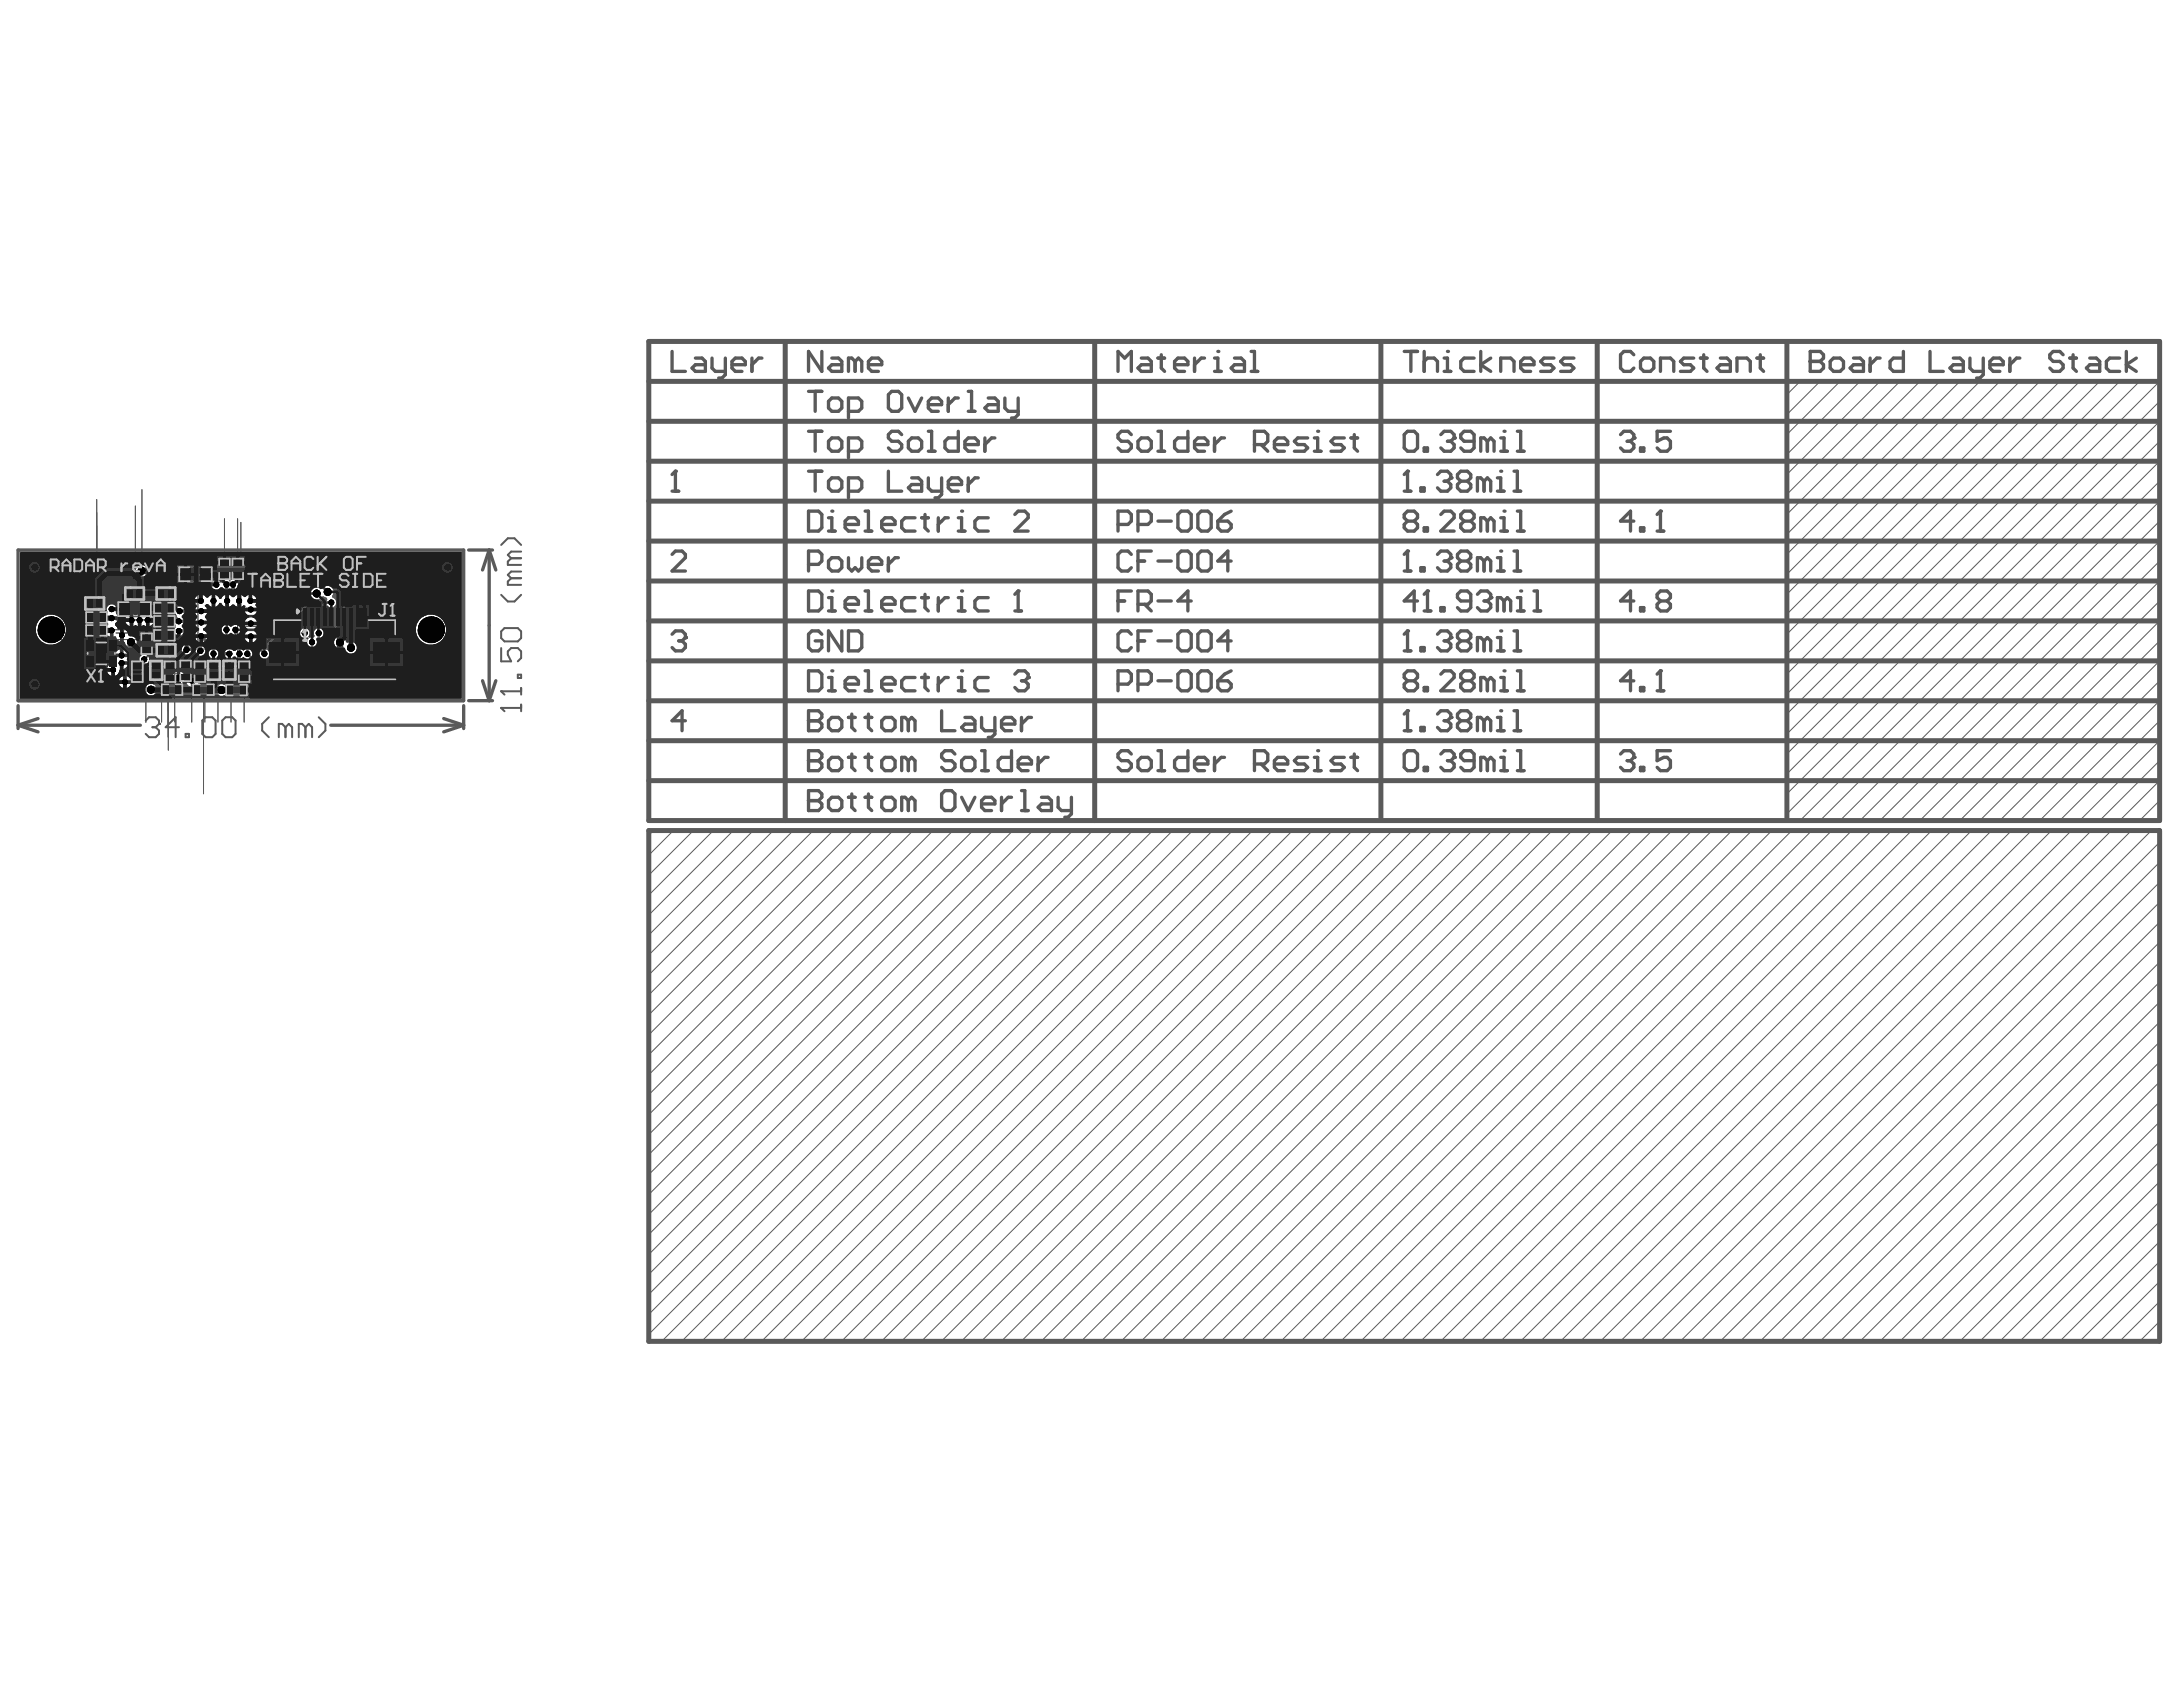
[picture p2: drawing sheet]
<svg xmlns="http://www.w3.org/2000/svg" width="279mm" height="216mm" viewBox="0 0 279 216" stroke-linecap="round" stroke-linejoin="round" font-family="sans-serif">
<g fill="none" stroke="#5a5a5a" stroke-width=".64">
<path d="M83 48.8h193.4M83 43.7h193.4v61.3h-193.4zM83 59h193.4M83 53.9h193.4M100.5 43.7v61.3M140.1 43.7v61.3M176.7 43.7v61.3M204.4 43.7v61.3M228.7 43.7v61.3M83 79.5h193.4M83 74.4h193.4M83 69.2h193.4"/>
<path d="M83 64.1h193.4M83 99.9h193.4M83 94.8h193.4M83 89.7h193.4M83 84.6h193.4M83 106.3h193.4v65.4h-193.4z"/>
</g>
<g fill="none" stroke="#5a5a5a" stroke-width=".13">
<path d="M230.4 48.8l-1.7 1.7M233 48.8l-4.3 4.3M235.5 48.8l-6.8 6.8M238.1 48.8l-9.4 9.4M240.6 48.8l-11.9 11.9M243.2 48.8l-14.5 14.5M245.7 48.8l-17 17M248.3 48.8l-19.6 19.6M250.8 48.8l-22.1 22.1M253.4 48.8l-24.7 24.7M256 48.8l-27.3 27.2M258.5 48.8l-29.8 29.8"/>
<path d="M261.1 48.8l-32.4 32.4M263.6 48.8l-34.9 34.9M266.2 48.8l-37.5 37.5M268.7 48.8l-40 40M271.3 48.8l-42.6 42.6M273.9 48.8l-45.2 45.1M276.4 59l-46 46M276.4 56.5l-47.7 47.7M276.4 53.9l-47.7 47.7M276.4 51.4l-47.7 47.6M276.4 48.8l-47.7 47.7M276.4 79.5l-25.6 25.5"/>
<path d="M276.4 76.9l-28.1 28.1M276.4 74.4l-30.7 30.6M276.4 71.8l-33.2 33.2M276.4 69.2l-35.8 35.8M276.4 66.7l-38.3 38.3M276.4 64.1l-40.9 40.9M276.4 61.6l-43.4 43.4M276.4 99.9l-5.1 5.1M276.4 97.4l-7.7 7.6M276.4 94.8l-10.2 10.2M276.4 92.2l-12.8 12.8M276.4 89.7l-15.3 15.3"/>
<path d="M276.4 87.1l-17.9 17.9M276.4 84.6l-20.4 20.4M276.4 82l-23 23M83.7 106.3l-.7 .6M86.2 106.3l-3.2 3.1M88.8 106.3l-5.8 5.7M91.3 106.3l-8.3 8.3M93.9 106.3l-10.9 10.8M96.4 106.3l-13.4 13.4M99 106.3l-16 15.9M101.5 106.3l-18.5 18.5M104.1 106.3l-21.1 21"/>
<path d="M106.7 106.3l-23.7 23.6M109.2 106.3l-26.2 26.1M111.8 106.3l-28.8 28.7M114.3 106.3l-31.3 31.2M116.9 106.3l-33.9 33.8M119.4 106.3l-36.4 36.4M122 106.3l-39 38.9M124.6 106.3l-41.6 41.5M127.1 106.3l-44.1 44M129.7 106.3l-46.7 46.6M132.2 106.3l-49.2 49.1M134.8 106.3l-51.8 51.7"/>
<path d="M137.3 106.3l-54.3 54.2M139.9 106.3l-56.9 56.8M142.4 106.3l-59.4 59.4M145 106.3l-62 61.9M147.6 106.3l-64.6 64.5M150.1 106.3l-65.4 65.4M152.7 106.3l-65.5 65.4M155.2 106.3l-65.4 65.4M157.8 106.3l-65.5 65.4M160.3 106.3l-65.4 65.4M162.9 106.3l-65.5 65.4M165.5 106.3l-65.5 65.4"/>
<path d="M168 106.3l-65.4 65.4M170.6 106.3l-65.5 65.4M173.1 106.3l-65.4 65.4M175.7 106.3l-65.5 65.4M178.2 106.3l-65.4 65.4M180.8 106.3l-65.5 65.4M183.3 106.3l-65.4 65.4M185.9 106.3l-65.4 65.4M188.5 106.3l-65.5 65.4M191 106.3l-65.4 65.4M193.6 106.3l-65.5 65.4M196.1 106.3l-65.4 65.4"/>
<path d="M198.7 106.3l-65.5 65.4M201.2 106.3l-65.4 65.4M203.8 106.3l-65.5 65.4M206.4 106.3l-65.5 65.4M208.9 106.3l-65.4 65.4M211.5 106.3l-65.5 65.4M214 106.3l-65.4 65.4M216.6 106.3l-65.5 65.4M219.1 106.3l-65.4 65.4M221.7 106.3l-65.5 65.4M224.2 106.3l-65.4 65.4M226.8 106.3l-65.4 65.4"/>
<path d="M229.4 106.3l-65.5 65.4M231.9 106.3l-65.4 65.4M234.5 106.3l-65.5 65.4M237 106.3l-65.4 65.4M239.6 106.3l-65.5 65.4M242.1 106.3l-65.4 65.4M244.7 106.3l-65.5 65.4M247.3 106.3l-65.5 65.4M249.8 106.3l-65.4 65.4M252.4 106.3l-65.5 65.4M254.9 106.3l-65.4 65.4M257.5 106.3l-65.5 65.4"/>
<path d="M260 106.3l-65.4 65.4M262.6 106.3l-65.5 65.4M265.1 106.3l-65.4 65.4M267.7 106.3l-65.4 65.4M270.3 106.3l-65.5 65.4M272.8 106.3l-65.4 65.4M275.4 106.3l-65.5 65.4M276.4 102.5l-2.5 2.5M276.4 118l-53.7 53.7M276.4 115.5l-56.3 56.2M276.4 112.9l-58.8 58.8M276.4 110.3l-61.4 61.4"/>
<path d="M276.4 107.8l-63.9 63.9M276.4 138.5l-33.2 33.2M276.4 135.9l-35.8 35.8M276.4 133.3l-38.4 38.4M276.4 130.8l-40.9 40.9M276.4 128.2l-43.5 43.5M276.4 125.7l-46 46M276.4 123.1l-48.6 48.6M276.4 120.6l-51.1 51.1M276.4 158.9l-12.8 12.8M276.4 156.3l-15.4 15.4M276.4 153.8l-17.9 17.9"/>
<path d="M276.4 151.2l-20.5 20.5M276.4 148.7l-23 23M276.4 146.1l-25.6 25.6M276.4 143.6l-28.1 28.1M276.4 141l-30.7 30.7M276.4 169.1l-2.6 2.6M276.4 166.6l-5.1 5.1M276.4 164l-7.7 7.7M276.4 161.4l-10.2 10.3"/>
</g>
<path d="M86 45v2.5h1.7M89 45.8h.9l.4 .5v1.2h-1.3l-.4-.4 .4-.4h1.3M91.1 45.8v1.3l.5 .4h1.2M92.8 45.8v2.2l-.4 .4h-.4M93.7 46.7h1.7v-.4l-.4-.5h-.9l-.4 .5v.8l.4 .4h.9M96.2 45.8v1.7M97.5 45.8h-.4l-.9 .9M86 81.2l.4-.5h.9l.4 .5v.4M87.7 92.2h-1.7l1.3-1.2v2.5" fill="none" stroke="#5a5a5a" stroke-width=".43"/>
<circle cx="87.7" cy="81.6" r=".21" fill="#5a5a5a"/>
<path d="M86 71l.4-.5h.9l.4 .5v.4l-1.7 1.7h1.7M86 62.9h.9M86.4 60.3v2.6M86.9 82h.4M87.3 82l.4 .4v.5l-.4 .4h-.9l-.4-.4M87.7 81.6l-.4 .4" fill="none" stroke="#5a5a5a" stroke-width=".43"/>
<circle cx="86.4" cy="60.3" r=".21" fill="#5a5a5a"/>
<path d="M105.2 45v2.5l-1.7-2.5v2.5M106.5 45.8h.8l.4 .5v1.2h-1.2l-.5-.4 .5-.4h1.2M109.4 46.3l-.4-.5h-.4v1.7M109.4 46.3v1.2M109.4 46.3l.5-.5 .4 .5v1.2M111.1 46.7h1.8v-.4l-.5-.5h-.8l-.5 .5v.8l.5 .4h.8M86.4 60.3l-.4 .4M103.5 101.2v2.5h1.3l.4-.4v-.4l-.4-.4h-1.3" fill="none" stroke="#5a5a5a" stroke-width=".43"/>
<circle cx="103.5" cy="102.5" r=".21" fill="#5a5a5a"/>
<g fill="none" stroke="#5a5a5a" stroke-width=".43">
<path d="M103.5 96.1v2.5h1.3l.4-.4v-.4l-.4-.4h-1.3M103.5 101.2h1.3l.4 .4v.4l-.4 .5h-1.3M106 102.5l.5-.5h.8l.4 .5v.8l-.4 .4h-.8l-.5-.4zM108.6 102h.8M109 101.6v1.7l.4 .4M110.7 102h.9M111.1 101.6v1.7l.5 .4M112.9 102.5l.4-.5h.8l.5 .5v.8l-.5 .4h-.8l-.4-.4zM116.3 102.5l-.5-.5h-.4v1.7M116.3 102.5v1.2M116.3 102.5l.4-.5 .4 .5v1.2M120.5 101.6l.4-.4h.9l.4 .4v1.7l-.4 .4h-.9l-.4-.4z"/>
<path d="M123.1 102l.8 1.7 .9-1.7M125.6 102.9h1.7v-.4l-.4-.5h-.8l-.5 .5v.8l.5 .4h.8M128.2 102v1.7M129.5 102h-.5l-.8 .9M130.7 101.2h.5v2.5M130.7 103.7h.9M133.3 102h.8l.5 .5v1.2h-1.3l-.4-.4 .4-.4h1.3M135.4 102v1.3l.5 .4h1.2M137.1 102v2.2l-.4 .4h-.4"/>
</g>
<circle cx="103.5" cy="97.4" r=".21" fill="#5a5a5a"/>
<g fill="none" stroke="#5a5a5a" stroke-width=".43">
<path d="M103.5 96.1h1.3l.4 .4v.4l-.4 .5h-1.3M103.5 91v2.5h1.3l.4-.4v-.4l-.4-.5h-1.3M106 97.4l.5-.5h.8l.4 .5v.8l-.4 .4h-.8l-.5-.4zM108.6 96.9h.8M109 96.5v1.7l.4 .4M110.7 96.9h.9M111.1 96.5v1.7l.5 .4M112.9 97.4l.4-.5h.8l.5 .5v.8l-.5 .4h-.8l-.4-.4zM116.3 97.4l-.5-.5h-.4v1.7M116.3 97.4v1.2M116.3 97.4l.4-.5 .4 .5v1.2M122.2 96.5l-.4-.4h-.9l-.4 .4v.4l.4 .5h.9l.4 .4v.4l-.4 .4h-.9l-.4-.4"/>
<path d="M123.1 97.4l.4-.5h.9l.4 .5v.8l-.4 .4h-.9l-.4-.4zM125.6 96.1h.5v2.5M125.6 98.6h.9M129.5 96.1v2.5h-1.3l-.4-.4v-.8l.4-.5h1.3M130.3 97.8h1.7v-.4l-.4-.5h-.9l-.4 .5v.8l.4 .4h.9M132.9 96.9v1.7M134.1 96.9h-.4l-.8 .9"/>
</g>
<circle cx="103.5" cy="92.2" r=".21" fill="#5a5a5a"/>
<g fill="none" stroke="#5a5a5a" stroke-width=".43">
<path d="M103.5 91h1.3l.4 .4v.4l-.4 .4h-1.3M103.5 85.9h1.3l.4 .4v1.7l-.4 .4h-1.3zM106 92.2l.5-.4h.8l.4 .4v.9l-.4 .4h-.8l-.5-.4zM106 88.4h.9M106 86.7h.5v1.7M108.6 91.8h.8M109 91.4v1.7l.4 .4M110.7 91.8h.9M111.1 91.4v1.7l.5 .4M112.9 92.2l.4-.4h.8l.5 .4v.9l-.5 .4h-.8l-.4-.4zM116.3 92.2l-.5-.4h-.4v1.7M116.3 92.2v1.3"/>
<path d="M116.3 92.2l.4-.4 .4 .4v1.3M120.5 91v2.5h1.7M123.5 91.8h.9l.4 .4v1.3h-1.3l-.4-.4 .4-.4h1.3M125.6 91.8v1.3l.5 .4h1.2M127.3 91.8v2.1l-.4 .5h-.4M128.2 92.7h1.7v-.5l-.4-.4h-.9l-.4 .4v.9l.4 .4h.9M130.7 91.8v1.7M132 91.8h-.4l-.9 .9"/>
</g>
<circle cx="106.5" cy="85.9" r=".21" fill="#5a5a5a"/>
<path d="M108.2 87.6h1.7v-.5l-.5-.4h-.8l-.4 .4v.9l.4 .4h.8M110.7 88.4h.9M110.7 85.9h.4v2.5M112.9 87.6h1.7v-.5l-.5-.4h-.8l-.4 .4v.9l.4 .4h.8M117.1 86.7h-1.3l-.4 .4v.9l.4 .4h1.3M118 86.7h.8M118.4 86.3v1.7l.4 .4M120.1 86.7v1.7M121.4 86.7h-.5l-.8 .9M122.6 88.4h.9M122.6 86.7h.5v1.7" fill="none" stroke="#5a5a5a" stroke-width=".43"/>
<circle cx="123.1" cy="85.9" r=".21" fill="#5a5a5a"/>
<path d="M126.5 86.7h-1.3l-.4 .4v.9l.4 .4h1.3M129.9 86.3l.4-.4h.9l.4 .4v.4" fill="none" stroke="#5a5a5a" stroke-width=".43"/>
<circle cx="131.6" cy="86.7" r=".21" fill="#5a5a5a"/>
<path d="M103.5 75.6h1.3l.4 .5v1.7l-.4 .4h-1.3zM106 78.2h.9M106 76.5h.5v1.7M105.2 81.2l-.4-.5h-.9l-.4 .5v1.7l.4 .4h.9l.4-.4v-.9h-.9M107.7 80.7v2.6l-1.7-2.6v2.6M108.6 80.7h1.3l.4 .5v1.7l-.4 .4h-1.3zM130.7 87.1h.5M131.2 87.1l.4 .5v.4l-.4 .4h-.9l-.4-.4M131.6 86.7l-.4 .4" fill="none" stroke="#5a5a5a" stroke-width=".43"/>
<circle cx="106.5" cy="75.6" r=".21" fill="#5a5a5a"/>
<path d="M108.2 77.3h1.7v-.4l-.5-.4h-.8l-.4 .4v.9l.4 .4h.8M110.7 78.2h.9M110.7 75.6h.4v2.6M112.9 77.3h1.7v-.4l-.5-.4h-.8l-.4 .4v.9l.4 .4h.8M117.1 76.5h-1.3l-.4 .4v.9l.4 .4h1.3M118 76.5h.8M118.4 76.1v1.7l.4 .4M120.1 76.5v1.7M121.4 76.5h-.5l-.8 .8M122.6 78.2h.9M122.6 76.5h.5v1.7" fill="none" stroke="#5a5a5a" stroke-width=".43"/>
<circle cx="123.1" cy="75.6" r=".21" fill="#5a5a5a"/>
<path d="M126.5 76.5h-1.3l-.4 .4v.9l.4 .4h1.3M129.9 78.2h.8M130.3 75.6v2.6" fill="none" stroke="#5a5a5a" stroke-width=".43"/>
<circle cx="130.3" cy="75.6" r=".21" fill="#5a5a5a"/>
<path d="M103.5 65.4h1.3l.4 .4v1.7l-.4 .5h-1.3zM103.5 72.2h1.3l.4-.4v-.8l-.4-.5h-1.3v2.6M106 71.8l.5-.4h.8l.4 .4v.9l-.4 .4h-.8l-.5-.4zM106 68h.9M106 66.3h.5v1.7M108.6 71.4v1.3l.4 .4 .4-.4 .5 .4 .4-.4v-1.3M111.1 72.2h1.8v-.4l-.5-.4h-.8l-.5 .4v.9l.5 .4h.8M113.7 71.4v1.7M115 71.4h-.4l-.9 .8M130.3 75.6l-.4 .5" fill="none" stroke="#5a5a5a" stroke-width=".43"/>
<circle cx="106.5" cy="65.4" r=".21" fill="#5a5a5a"/>
<path d="M108.2 67.1h1.7v-.4l-.5-.4h-.8l-.4 .4v.8l.4 .5h.8M110.7 68h.9M110.7 65.4h.4v2.6M112.9 67.1h1.7v-.4l-.5-.4h-.8l-.4 .4v.8l.4 .5h.8M117.1 66.3h-1.3l-.4 .4v.8l.4 .5h1.3M118 66.3h.8M118.4 65.8v1.7l.4 .5M120.1 66.3v1.7M121.4 66.3h-.5l-.8 .8M122.6 68h.9M122.6 66.3h.5v1.7" fill="none" stroke="#5a5a5a" stroke-width=".43"/>
<circle cx="123.1" cy="65.4" r=".21" fill="#5a5a5a"/>
<g fill="none" stroke="#5a5a5a" stroke-width=".43">
<path d="M103.5 55.2h1.7M103.5 50.1h1.7M104.3 50.1v2.5M104.3 55.2v2.5M106 51.4l.5-.5h.8l.4 .5v.8l-.4 .4h-.8l-.5-.4zM106 56.5l.5-.5h.8l.4 .5v.8l-.4 .4h-.8l-.5-.4zM108.6 57.7h1.3l.4-.4v-.8l-.4-.5h-1.3v2.6M108.6 52.6h1.3l.4-.4v-.8l-.4-.5h-1.3v2.6M113.7 50.5l.4-.4h.9l.4 .4v1.7l-.4 .4h-.9l-.4-.4zM115.4 55.6l-.4-.4h-.9l-.4 .4v.4l.4 .5h.9l.4 .4v.4l-.4 .4h-.9l-.4-.4M116.3 50.9l.8 1.7 .9-1.7M116.7 56h.8l.5 .5v.8l-.5 .4h-.8l-.4-.4v-.8z"/>
<path d="M118.8 51.8h1.7v-.4l-.4-.5h-.9l-.4 .5v.8l.4 .4h.9M118.8 55.2h.4v2.5M118.8 57.7h.9M121.4 50.9v1.7M122.6 55.2v2.5h-1.2l-.5-.4v-.8l.5-.5h1.2M122.6 50.9h-.4l-.8 .9M123.5 56.9h1.7v-.4l-.4-.5h-.9l-.4 .5v.8l.4 .4h.9M123.9 50.1h.5v2.5M123.9 52.6h.9M126.1 56v1.7M126.5 50.9h.8l.5 .5v1.2h-1.3l-.4-.4 .4-.4h1.3M127.3 56h-.4l-.8 .9"/>
<path d="M128.6 50.9v1.3l.4 .4h1.3M130.3 50.9v2.2l-.4 .4h-.4M143.1 47.5v-2.5l.8 .8 .9-.8v2.5M146.1 45.8h.8l.5 .5v1.2h-1.3l-.5-.4 .5-.4h1.3M148.2 45.8h.9M148.6 45.4v1.7l.5 .4M150.3 46.7h1.7v-.4l-.4-.5h-.8l-.5 .5v.8l.5 .4h.8M152.9 45.8v1.7M154.2 45.8h-.5l-.8 .9M155.4 45.8h.5v1.7M155.4 47.5h.9M103.5 60.3h1.7"/>
<path d="M104.3 60.3v2.6M106 61.6l.5-.4h.8l.4 .4v.8l-.4 .5h-.8l-.5-.5zM108.6 62.9h1.3l.4-.5v-.8l-.4-.4h-1.3v2.5M113.7 60.3v2.6h1.7M116.7 61.2h.8l.5 .4v1.3h-1.3l-.4-.5 .4-.4h1.3M118.8 61.2v1.2l.4 .5h1.3M120.5 61.2v2.1l-.4 .4h-.4M121.4 62h1.7v-.4l-.5-.4h-.8l-.4 .4v.8l.4 .5h.8M123.9 61.2v1.7M125.2 61.2h-.4l-.9 .8M126.5 66.3h-1.3l-.4 .4v.8l.4 .5h1.3M129.9 65.8l.4-.4h.9l.4 .4v.5l-1.7 1.7h1.7"/>
</g>
<circle cx="155.9" cy="45" r=".21" fill="#5a5a5a"/>
<g fill="none" stroke="#5a5a5a" stroke-width=".43">
<path d="M158 45.8h.9l.4 .5v1.2h-1.3l-.4-.4 .4-.4h1.3M160.1 47.5h.9M160.1 45h.5v2.5M144.8 96.5l-.4-.4h-.9l-.4 .4v.4l.4 .5h.9l.4 .4v.4l-.4 .4h-.9l-.4-.4M146.1 96.9h.8l.5 .5v.8l-.5 .4h-.8l-.5-.4v-.8zM148.2 96.1h.4v2.5M148.2 98.6h.9M152 96.1v2.5h-1.2l-.5-.4v-.8l.5-.5h1.2M152.9 97.8h1.7v-.4l-.4-.5h-.9l-.4 .5v.8l.4 .4h.9M155.4 96.9v1.7M156.7 96.9h-.4l-.9 .9M160.6 97.8h1.2l.5-.4v-.9l-.5-.4h-1.2v2.5"/>
<path d="M161.4 97.8l.9 .8M163.1 97.8h1.7v-.4l-.4-.5h-.9l-.4 .5v.8l.4 .4h.9M167.4 96.9h-1.3l-.4 .5 .4 .4h.8l.5 .4-.5 .4h-1.2M168.2 98.6h.9M168.2 96.9h.4v1.7"/>
</g>
<circle cx="168.6" cy="96.1" r=".21" fill="#5a5a5a"/>
<g fill="none" stroke="#5a5a5a" stroke-width=".43">
<path d="M144.8 55.6l-.4-.4h-.9l-.4 .4v.4l.4 .5h.9l.4 .4v.4l-.4 .4h-.9l-.4-.4M146.1 56h.8l.5 .5v.8l-.5 .4h-.8l-.5-.4v-.8zM148.2 55.2h.4v2.5M148.2 57.7h.9M152 55.2v2.5h-1.2l-.5-.4v-.8l.5-.5h1.2M152.9 56.9h1.7v-.4l-.4-.5h-.9l-.4 .5v.8l.4 .4h.9M155.4 56v1.7M156.7 56h-.4l-.9 .9M160.6 56.9h1.2l.5-.4v-.9l-.5-.4h-1.2v2.5M161.4 56.9l.9 .8M163.1 56.9h1.7v-.4l-.4-.5h-.9l-.4 .5v.8l.4 .4h.9M167.4 56h-1.3l-.4 .5 .4 .4h.8l.5 .4-.5 .4h-1.2"/>
<path d="M168.2 57.7h.9M168.2 56h.4v1.7M143.1 67.1h1.3l.4-.4v-.9l-.4-.4h-1.3v2.6M143.1 76.9h.8M144.8 71l-.4-.5h-.9l-.4 .5v1.7l.4 .4h.9l.4-.4M144.8 75.6h-1.7v2.6M145.6 67.1h1.3l.5-.4v-.9l-.5-.4h-1.3v2.6M145.6 77.3h1.3l.5-.4v-.8l-.5-.5h-1.3v2.6M145.6 71.8h.9M146.5 77.3l.9 .9M147.4 70.5h-1.8v2.6M148.2 76.9h1.7"/>
<path d="M148.2 71.8h1.7M148.2 66.7h1.7M150.8 65.8l.4-.4h.8l.5 .4v1.7l-.5 .5h-.8l-.4-.5zM150.8 71l.4-.5h.8l.5 .5v1.7l-.5 .4h-.8l-.4-.4zM152.5 76.9h-1.7l1.2-1.3v2.6M153.3 65.8l.4-.4h.9l.4 .4v1.7l-.4 .5h-.9l-.4-.5zM153.3 71l.4-.5h.9l.4 .5v1.7l-.4 .4h-.9l-.4-.4zM155.9 66.7h1.2l.5 .4v.4l-.5 .5h-.8l-.4-.5zM157.6 71.8h-1.7l1.2-1.3v2.6M157.6 65.4l-.9 .4-.8 .9M143.1 87.6h1.3l.4-.5v-.8l-.4-.4h-1.3v2.5M144.8 81.2l-.4-.5h-.9l-.4 .5v1.7l.4 .4h.9l.4-.4"/>
<path d="M145.6 87.6h1.3l.5-.5v-.8l-.5-.4h-1.3v2.5M145.6 82h.9M147.4 80.7h-1.8v2.6M148.2 87.1h1.7M148.2 82h1.7M150.8 86.3l.4-.4h.8l.5 .4v1.7l-.5 .4h-.8l-.4-.4zM150.8 81.2l.4-.5h.8l.5 .5v1.7l-.5 .4h-.8l-.4-.4zM153.3 86.3l.4-.4h.9l.4 .4v1.7l-.4 .4h-.9l-.4-.4zM153.3 81.2l.4-.5h.9l.4 .5v1.7l-.4 .4h-.9l-.4-.4zM155.9 87.1h1.2l.5 .5v.4l-.5 .4h-.8l-.4-.4zM157.6 85.9l-.9 .4-.8 .8M157.6 82h-1.7l1.2-1.3v2.6"/>
<path d="M172.1 96.9h-1.3l-.4 .5 .4 .4h.8l.5 .4-.5 .4h-1.2M172.9 96.9h.9M173.3 96.5v1.7l.5 .4"/>
</g>
<circle cx="168.6" cy="55.2" r=".21" fill="#5a5a5a"/>
<path d="M172.1 56h-1.3l-.4 .5 .4 .4h.8l.5 .4-.5 .4h-1.2M172.9 56h.9M173.3 55.6v1.7l.5 .4M179.7 45h1.7M180.6 45v2.5M182.3 45v2.5M182.3 46.3l.4-.5h.9l.4 .5v1.2M184.8 45.8h.5v1.7M184.8 47.5h.9" fill="none" stroke="#5a5a5a" stroke-width=".43"/>
<circle cx="185.3" cy="45" r=".21" fill="#5a5a5a"/>
<path d="M188.7 45.8h-1.3l-.4 .5v.8l.4 .4h1.3M189.5 45v2.5M190.8 45.8l-1.3 .9 1.3 .8M192.1 47.5v-1.7h1.3l.4 .5v1.2M194.6 46.7h1.7v-.4l-.4-.5h-.8l-.5 .5v.8l.5 .4h.8M198.9 45.8h-1.3l-.4 .5 .4 .4h.9l.4 .4-.4 .4h-1.3M201.4 45.8h-1.2l-.5 .5 .5 .4h.8l.4 .4-.4 .4h-1.3M179.7 96.5l.4-.4h.9l.4 .4v1.7l-.4 .4h-.9l-.4-.4zM182.3 98.2h.4v.4h-.4zM184.4 96.5l.4-.4h.9l.4 .4v.4" fill="none" stroke="#5a5a5a" stroke-width=".43"/>
<circle cx="186.1" cy="96.9" r=".21" fill="#5a5a5a"/>
<path d="M185.3 97.4h.4M185.7 97.4l.4 .4v.4l-.4 .4h-.9l-.4-.4M186.1 96.9l-.4 .5M188.7 97.4h-1.3l-.4-.5v-.4l.4-.4h.8l.5 .4v1.7l-.5 .4h-.8l-.4-.4M190.4 97.4l-.5-.5h-.4v1.7M190.4 97.4v1.2M190.4 97.4l.4-.5 .4 .5v1.2M192.1 98.6h.8M192.1 96.9h.4v1.7" fill="none" stroke="#5a5a5a" stroke-width=".43"/>
<circle cx="192.5" cy="96.1" r=".21" fill="#5a5a5a"/>
<path d="M179.7 93.5h.9M180.1 91v2.5M194.2 98.6h.9M194.2 96.1h.4v2.5" fill="none" stroke="#5a5a5a" stroke-width=".43"/>
<circle cx="180.1" cy="91" r=".21" fill="#5a5a5a"/>
<path d="M180.1 91l-.4 .4M181.9 93.1h.4v.4h-.4zM184 91.4l.4-.4h.9l.4 .4v.4" fill="none" stroke="#5a5a5a" stroke-width=".43"/>
<circle cx="185.7" cy="91.8" r=".21" fill="#5a5a5a"/>
<path d="M184.8 92.2h.5M185.3 92.2l.4 .5v.4l-.4 .4h-.9l-.4-.4M185.7 91.8l-.4 .4M187 92.2h.8M187 92.2l-.5 .5v.4l.5 .4h.8l.4-.4v-.4l-.4-.5M187 92.2l-.5-.4v-.4l.5-.4h.8l.4 .4v.4l-.4 .4M189.9 92.2l-.4-.4h-.4v1.7M189.9 92.2v1.3M189.9 92.2l.5-.4 .4 .4v1.3M191.6 93.5h.9M191.6 91.8h.5v1.7" fill="none" stroke="#5a5a5a" stroke-width=".43"/>
<circle cx="192.1" cy="91" r=".21" fill="#5a5a5a"/>
<g fill="none" stroke="#5a5a5a" stroke-width=".43">
<path d="M180.1 87.1l-.4-.4v-.4l.4-.4h.9l.4 .4v.4l-.4 .4M180.1 87.1l-.4 .5v.4l.4 .4h.9l.4-.4v-.4l-.4-.5M180.1 87.1h.9M182.3 88h.4v.4h-.4zM184.4 86.3l.4-.4h.9l.4 .4v.4l-1.7 1.7h1.7M187.4 87.1l-.4-.4v-.4l.4-.4h.8l.5 .4v.4l-.5 .4M187.4 87.1l-.4 .5v.4l.4 .4h.8l.5-.4v-.4l-.5-.5M187.4 87.1h.8M190.4 87.1l-.5-.4h-.4v1.7M190.4 87.1v1.3M190.4 87.1l.4-.4 .4 .4v1.3M192.1 88.4h.8"/>
<path d="M192.1 86.7h.4v1.7M193.8 93.5h.8M193.8 91h.4v2.5"/>
</g>
<circle cx="192.5" cy="85.9" r=".21" fill="#5a5a5a"/>
<path d="M179.7 83.3h.9M180.1 80.7v2.6M194.2 88.4h.9M194.2 85.9h.4v2.5" fill="none" stroke="#5a5a5a" stroke-width=".43"/>
<circle cx="180.1" cy="80.7" r=".21" fill="#5a5a5a"/>
<path d="M180.1 80.7l-.4 .5M181.9 82.9h.4v.4h-.4zM184 81.2l.4-.5h.9l.4 .5v.4" fill="none" stroke="#5a5a5a" stroke-width=".43"/>
<circle cx="185.7" cy="81.6" r=".21" fill="#5a5a5a"/>
<path d="M184.8 82h.5M185.3 82l.4 .4v.5l-.4 .4h-.9l-.4-.4M185.7 81.6l-.4 .4M187 82h.8M187 82l-.5 .4v.5l.5 .4h.8l.4-.4v-.5l-.4-.4M187 82l-.5-.4v-.4l.5-.5h.8l.4 .5v.4l-.4 .4M189.9 82l-.4-.4h-.4v1.7M189.9 82v1.3M189.9 82l.5-.4 .4 .4v1.3M191.6 83.3h.9M191.6 81.6h.5v1.7" fill="none" stroke="#5a5a5a" stroke-width=".43"/>
<circle cx="192.1" cy="80.7" r=".21" fill="#5a5a5a"/>
<path d="M181.4 76.9h-1.7l1.3-1.3v2.6M182.3 78.2h.8M182.7 75.6v2.6M193.8 83.3h.8M193.8 80.7h.4v2.6" fill="none" stroke="#5a5a5a" stroke-width=".43"/>
<circle cx="182.7" cy="75.6" r=".21" fill="#5a5a5a"/>
<path d="M182.7 75.6l-.4 .5M184.4 77.8h.4v.4h-.4zM188.2 76.9h-1.2l-.5-.4v-.4l.5-.5h.8l.4 .5v1.7l-.4 .4h-.8l-.5-.4M189.1 76.1l.4-.5h.9l.4 .5v.4" fill="none" stroke="#5a5a5a" stroke-width=".43"/>
<circle cx="190.8" cy="76.5" r=".21" fill="#5a5a5a"/>
<path d="M189.9 76.9h.5M190.4 76.9l.4 .4v.5l-.4 .4h-.9l-.4-.4M190.8 76.5l-.4 .4M192.5 76.9l-.4-.4h-.5v1.7M192.5 76.9v1.3M192.5 76.9l.4-.4 .5 .4v1.3M194.2 78.2h.9M194.2 76.5h.4v1.7" fill="none" stroke="#5a5a5a" stroke-width=".43"/>
<circle cx="194.6" cy="75.6" r=".21" fill="#5a5a5a"/>
<path d="M179.7 73.1h.9M180.1 70.5v2.6M196.3 78.2h.9M196.3 75.6h.5v2.6" fill="none" stroke="#5a5a5a" stroke-width=".43"/>
<circle cx="180.1" cy="70.5" r=".21" fill="#5a5a5a"/>
<path d="M180.1 70.5l-.4 .5M181.9 72.7h.4v.4h-.4zM184 71l.4-.5h.9l.4 .5v.4" fill="none" stroke="#5a5a5a" stroke-width=".43"/>
<circle cx="185.7" cy="71.4" r=".21" fill="#5a5a5a"/>
<path d="M184.8 71.8h.5M185.3 71.8l.4 .4v.5l-.4 .4h-.9l-.4-.4M185.7 71.4l-.4 .4M187 71.8h.8M187 71.8l-.5 .4v.5l.5 .4h.8l.4-.4v-.5l-.4-.4M187 71.8l-.5-.4v-.4l.5-.5h.8l.4 .5v.4l-.4 .4M189.9 71.8l-.4-.4h-.4v1.7M189.9 71.8v1.3M189.9 71.8l.5-.4 .4 .4v1.3M191.6 73.1h.9M191.6 71.4h.5v1.7" fill="none" stroke="#5a5a5a" stroke-width=".43"/>
<circle cx="192.1" cy="70.5" r=".21" fill="#5a5a5a"/>
<g fill="none" stroke="#5a5a5a" stroke-width=".43">
<path d="M180.1 66.7l-.4-.4v-.5l.4-.4h.9l.4 .4v.5l-.4 .4M180.1 66.7l-.4 .4v.4l.4 .5h.9l.4-.5v-.4l-.4-.4M180.1 66.7h.9M182.3 67.5h.4v.5h-.4zM184.4 65.8l.4-.4h.9l.4 .4v.5l-1.7 1.7h1.7M187.4 66.7l-.4-.4v-.5l.4-.4h.8l.5 .4v.5l-.5 .4M187.4 66.7l-.4 .4v.4l.4 .5h.8l.5-.5v-.4l-.5-.4M187.4 66.7h.8M190.4 66.7l-.5-.4h-.4v1.7M190.4 66.7v1.3M190.4 66.7l.4-.4 .4 .4v1.3M192.1 68h.8"/>
<path d="M192.1 66.3h.4v1.7M193.8 73.1h.8M193.8 70.5h.4v2.6"/>
</g>
<circle cx="192.5" cy="65.4" r=".21" fill="#5a5a5a"/>
<path d="M179.7 62.9h.9M180.1 60.3v2.6M194.2 68h.9M194.2 65.4h.4v2.6" fill="none" stroke="#5a5a5a" stroke-width=".43"/>
<circle cx="180.1" cy="60.3" r=".21" fill="#5a5a5a"/>
<path d="M180.1 60.3l-.4 .4M181.9 62.4h.4v.5h-.4zM184 60.7l.4-.4h.9l.4 .4v.5" fill="none" stroke="#5a5a5a" stroke-width=".43"/>
<circle cx="185.7" cy="61.2" r=".21" fill="#5a5a5a"/>
<path d="M184.8 61.6h.5M185.3 61.6l.4 .4v.4l-.4 .5h-.9l-.4-.5M185.7 61.2l-.4 .4M187 61.6h.8M187 61.6l-.5 .4v.4l.5 .5h.8l.4-.5v-.4l-.4-.4M187 61.6l-.5-.4v-.5l.5-.4h.8l.4 .4v.5l-.4 .4M189.9 61.6l-.4-.4h-.4v1.7M189.9 61.6v1.3M189.9 61.6l.5-.4 .4 .4v1.3M191.6 62.9h.9M191.6 61.2h.5v1.7" fill="none" stroke="#5a5a5a" stroke-width=".43"/>
<circle cx="192.1" cy="60.3" r=".21" fill="#5a5a5a"/>
<path d="M179.7 55.6l.4-.4h.9l.4 .4v1.7l-.4 .4h-.9l-.4-.4zM182.3 57.3h.4v.4h-.4zM184.4 55.6l.4-.4h.9l.4 .4v.4M193.8 62.9h.8M193.8 60.3h.4v2.6" fill="none" stroke="#5a5a5a" stroke-width=".43"/>
<circle cx="186.1" cy="56" r=".21" fill="#5a5a5a"/>
<path d="M185.3 56.5h.4M185.7 56.5l.4 .4v.4l-.4 .4h-.9l-.4-.4M186.1 56l-.4 .5M188.7 56.5h-1.3l-.4-.5v-.4l.4-.4h.8l.5 .4v1.7l-.5 .4h-.8l-.4-.4M190.4 56.5l-.5-.5h-.4v1.7M190.4 56.5v1.2M190.4 56.5l.4-.5 .4 .5v1.2M192.1 57.7h.8M192.1 56h.4v1.7" fill="none" stroke="#5a5a5a" stroke-width=".43"/>
<circle cx="192.5" cy="55.2" r=".21" fill="#5a5a5a"/>
<g fill="none" stroke="#5a5a5a" stroke-width=".43">
<path d="M194.2 57.7h.9M194.2 55.2h.4v2.5M209.1 45.4l-.4-.4h-.9l-.4 .4v1.7l.4 .4h.9l.4-.4M210 46.3l.4-.5h.8l.5 .5v.8l-.5 .4h-.8l-.4-.4zM212.5 47.5v-1.7h1.3l.4 .5v1.2M216.8 45.8h-1.3l-.4 .5 .4 .4h.9l.4 .4-.4 .4h-1.3M217.6 45.8h.9M218.1 45.4v1.7l.4 .4M220.2 45.8h.8l.5 .5v1.2h-1.3l-.4-.4 .4-.4h1.3M222.3 47.5v-1.7h1.3l.4 .5v1.2M224.9 45.8h.8M225.3 45.4v1.7l.4 .4"/>
<path d="M207.4 96.5l.4-.4h.9l.4 .4v.4"/>
</g>
<circle cx="209.1" cy="96.9" r=".21" fill="#5a5a5a"/>
<path d="M208.3 97.4h.4M208.7 97.4l.4 .4v.4l-.4 .4h-.9l-.4-.4M209.1 96.9l-.4 .5M209.1 87.1h-1.7l1.3-1.2v2.5M210 98.2h.4v.4h-.4zM210 88h.4v.4h-.4zM212.1 88.4h.8M212.5 85.9v2.5M213.8 96.1h-1.7v1.3l.8-.5h.5l.4 .5v.8l-.4 .4h-.9l-.4-.4" fill="none" stroke="#5a5a5a" stroke-width=".43"/>
<circle cx="212.5" cy="85.9" r=".21" fill="#5a5a5a"/>
<path d="M209.1 66.7h-1.7l1.3-1.3v2.6M209.1 76.9h-1.7l1.3-1.3v2.6M210 67.5h.4v.5h-.4zM210 77.8h.4v.4h-.4zM212.1 68h.8M212.5 76.9h.9M212.5 76.9l-.4 .4v.5l.4 .4h.9l.4-.4v-.5l-.4-.4M212.5 76.9l-.4-.4v-.4l.4-.5h.9l.4 .5v.4l-.4 .4M212.5 65.4v2.6M212.5 85.9l-.4 .4" fill="none" stroke="#5a5a5a" stroke-width=".43"/>
<circle cx="212.5" cy="65.4" r=".21" fill="#5a5a5a"/>
<path d="M207.4 55.6l.4-.4h.9l.4 .4v.4M212.5 65.4l-.4 .4" fill="none" stroke="#5a5a5a" stroke-width=".43"/>
<circle cx="209.1" cy="56" r=".21" fill="#5a5a5a"/>
<path d="M208.3 56.5h.4M208.7 56.5l.4 .4v.4l-.4 .4h-.9l-.4-.4M209.1 56l-.4 .5M210 57.3h.4v.4h-.4zM213.8 55.2h-1.7v1.3l.8-.5h.5l.4 .5v.8l-.4 .4h-.9l-.4-.4M231.7 45v2.5h1.3l.4-.4v-.4l-.4-.4h-1.3" fill="none" stroke="#5a5a5a" stroke-width=".43"/>
<circle cx="231.7" cy="46.3" r=".21" fill="#5a5a5a"/>
<g fill="none" stroke="#5a5a5a" stroke-width=".43">
<path d="M231.7 45h1.3l.4 .4v.4l-.4 .5h-1.3M234.2 46.3l.5-.5h.8l.4 .5v.8l-.4 .4h-.8l-.5-.4zM237.2 45.8h.9l.4 .5v1.2h-1.3l-.4-.4 .4-.4h1.3M239.4 45.8v1.7M240.6 45.8h-.4l-.8 .9M243.6 45v2.5h-1.3l-.4-.4v-.8l.4-.5h1.3M247 45v2.5h1.7M250 45.8h.9l.4 .5v1.2h-1.3l-.4-.4 .4-.4h1.3M252.1 45.8v1.3l.5 .4h1.2M253.8 45.8v2.2l-.4 .4h-.4M254.7 46.7h1.7v-.4l-.4-.5h-.9l-.4 .5v.8l.4 .4h.9M257.2 45.8v1.7"/>
<path d="M258.5 45.8h-.4l-.9 .9M264.1 45.4l-.5-.4h-.8l-.4 .4v.4l.4 .5h.8l.5 .4v.4l-.5 .4h-.8l-.4-.4M264.9 45.8h.9M265.3 45.4v1.7l.5 .4M267.5 45.8h.8l.4 .5v1.2h-1.2l-.5-.4 .5-.4h1.2M271.3 45.8h-1.3l-.4 .5v.8l.4 .4h1.3M272.1 45v2.5M273.4 45.8l-1.3 .9 1.3 .8M2.3 70.4h57v19.3h-57zM60 70.4h3M62.6 70.4l.9 2.5M62.6 70.4l-.8 2.5"/>
<path d="M62.6 70.4v19.3M2.3 90.3v2.9M2.3 92.8l2.6 .9M2.3 92.8h15.7M4.9 92l-2.6 .8M42.3 92.8h17M56.8 92l2.5 .8M59.3 90.3v2.9M59.3 92.8l-2.5 .9M60 89.7h3M61.8 87.1l.8 2.6M63.5 87.1l-.9 2.6"/>
</g>
<g fill="none" stroke="#5a5a5a" stroke-width=".13">
<path d="M2.3 70.5h57v19.3h-57zM11.5 78.5h.4v.8h-.4zM11.5 76.8h.4v.9h-.4zM11.5 76.9h1.7M11.5 77.6h1.7M11.5 79.3h1.7M11.5 78.5h1.7M11.9 77.6h1M11.9 79.3h1M11.9 78.6h1M11.9 76.9h1M12.4 77.2h6.6"/>
<path d="M12.4 63.9v16.7M12.4 78.9h6.6M12.9 78.5h.3v.8h-.3zM12.9 76.8h.3v.9h-.3zM14.9 79.3h6.6M14.9 77.7h6.6M14.9 76h9.9M16 77.4h.5v1.3h-.5zM16 77.5h2.7M16 78.7h2.7M16.5 77.5h1.7M16.5 78.6h1.7"/>
<path d="M17.3 75.6h.4v.8h-.4M17.3 64.8v13.3h6.7M17.3 76.4h1.7M17.3 75.6h1.7M17.7 76.3h1M17.7 75.6h1M18.2 62.7v13.3M18.2 77.4h.5v1.3h-.5zM18.7 73.5h6.6M19 75.2v6.9M19 75.6h-.3v.8h.3M20.7 78.1v-.9h.3v.9"/>
<path d="M20.7 75.6h.3v.8h-.3zM20.7 78.9h.3v.9h-.3zM20.7 76.4h1.7M20.7 75.6h1.7M20.7 78.9h1.7M20.7 79.7h1.7M20.7 77.3h1.7M20.7 78h1.7M21 76.3h1M21 75.6h1M21 79.7h1M21 79h1"/>
<path d="M21 77.3h1M21 78h1M21.5 76v20M22 77.2h.4v.9M22 75.6h.4v.8h-.4M22 78.9h.4v.9h-.4M22 75v13.3M24 74.1h2.7M24 72.8h.5v1.3h-.5zM24 72.8h2.7M24.5 74h1.7M24.5 72.9h1.7"/>
<path d="M25.3 73.5v13.3M26.2 72.8h.5v1.3h-.5zM28.3 72.2h.9v.3h-.9zM28.3 73.5h.9v.4h-.9zM28.3 72.2v1.7M28.4 72.5v1M28.7 66.4v6.6M29.1 72.5v1M29.1 72.2v1.7M30 72.2v1.7M30.1 72.5v1M30.4 66.4v6.6h-15"/>
<path d="M30.4 75v13.3h6.7M30.8 72.5v1M30.8 72.2v1.7M30.8 66.9v13.3h6.7M30.8 72.2h-.8v.3h.8M30.8 73.5h-.8v.4h.8M35.2 79.8v2.6l.2 .3v.7l-.2 .2v.5l.1 .2M35.2 79.7v.1M35.2 79.7l.1-.1h2.8v1.1M35.5 79.6v4.9M37.8 79.6v1.1M38.4 79.6l-.3 .2v2.9h-.6v-3.1l.2 .2v2.9"/>
<path d="M38.4 79.6v4.9M38.4 79.6h8.9M38.9 79h.3M38.9 79.6v-1.2h.3v1.2M39.7 79h.4M39.7 79.6v-1.2h.4v1.2M40.6 79h.3M40.6 79.6v-1.2h.3v1.2M41.4 79h.3M41.4 79.6v-1.2h.3v1.2M42.2 79.6v-1.2h.4v1.2M42.2 79h.4"/>
<path d="M43.1 79.6v-1.2h.3v1.2M43.1 79h.3M43.9 79h.4M43.9 79.6v-1.2h.4v1.2M44.8 79h.3M44.8 79.6v-1.2h.3v1.2M45.6 79h.3M45.6 79.6v-1.2h.3v1.2M46.4 79h.4M46.4 79.6v-1.2h.4v1.2M47.3 79.6l.2 .2v2.9h.7v-3.1l-.3 .2v2.9M47.3 79.6v4.9"/>
<path d="M47.9 79.6v1.1M48.1 79.6h.1M50.2 79.6v4.9M50.4 79.6l.1 .2v2.6l-.3 .3v.7l.3 .2v.5M50.4 79.6h-2.9v1.1M4.8 80.6a1.68 1.68 0 0 0 1.7 1.7 1.68 1.68 0 0 0 1.7-1.7M5.7 81.8h13.3M11.5 80.2h.4v.8h-.4zM11.5 80.2h1.7M11.5 81h1.7M11.9 80.9h1M11.9 80.2h1"/>
<path d="M12.4 80.6h6.6M12.9 80.2h.3v.8h-.3zM14.9 81h6.6M14.9 82.7h6.6M18.2 84.9h.9v1.7h-.9zM18.2 86.3h.9M18.2 85h.9M18.2 85.2h.9M18.2 85.3h.9M18.2 86.6h.9M18.6 81v.3h.8v-.3M18.6 82.7v-.3h.8v.3"/>
<path d="M18.6 81v1.7M18.7 81.3v1.1M19.4 81.3v1.1M19.4 88.3h9.3M19.4 81v1.7M20.3 84.9h.8v.4h-.8zM20.3 86.3h.8v.3h-.8zM20.3 84.9v1.7M20.3 85.3v1M20.7 80.6h.3v.8h-.3zM20.7 85.8v6.6M20.7 81.4h1.7"/>
<path d="M20.7 80.6h1.7M20.7 85.8h23.9M20.7 82.3h1.7M20.7 83.1h1.7M20.7 82.3h.3v.8h-.3zM21 80.7h1M21 81.4h1M21 85.3v1M21 83h1M21 82.3h1M21.1 84.9v1.7M21.2 88.7h1.7"/>
<path d="M21.2 87.9h1.7M21.5 87.8h-.3v.9h.3M21.5 88.6h1M21.5 87.9h1M21.9 86.2h.9v.4h-.9zM21.9 84.9h.9v.3h-.9zM22 84.9v1.7M22 80.6h.4v.8h-.4M22 82.3h.4v.8h-.4zM22.4 85.7v6.7M22.4 85.7h13.3M22.5 87.8h.4v.9h-.4z"/>
<path d="M22.7 85.2v1M22.7 84.9v1.7M24.1 84.9h.9v.4h-.9zM24.1 86.3h.9v.3h-.9zM24.2 84.9v1.7M24.2 85.3v1M24.5 85.8v6.6M24.9 85.3v1M24.9 84.9v1.7M25.2 87.8h.3v.9h-.3zM25.2 88.7h1.7M25.2 87.9h1.7"/>
<path d="M25.5 88.6h1.1M25.5 87.9h1.1M25.8 84.9h.8v.4h-.8zM25.8 86.3h.8v.3h-.8zM25.8 84.9v1.7M25.9 85.3v1M26 88.3v13.3M26.2 85.8v6.6M26.6 87.8h.3v.9h-.3zM26.6 85.3v1M26.6 84.9v1.7M27.5 84.9h.8v.4h-.8z"/>
<path d="M27.5 86.3h.8v.3h-.8zM27.5 84.9v1.7M27.5 85.3v1M27.9 85.8v6.6M28.2 85.3v1M28.3 84.9v1.7M29.2 84.9h.8v.4h-.8zM29.2 86.3h.8v.3h-.8zM29.2 84.9v1.7M29.2 85.3v1M29.6 87.8h.3v.9h-.3M29.6 85.8v6.6"/>
<path d="M29.6 88.7h1.6M29.6 87.9h1.6M29.9 88.6h1M29.9 87.9h1M29.9 85.3v1M30 84.9v1.7M30.8 86.3h.9v.3h-.9zM30.9 85.3l-.1-.4 .1 1.7M30.9 85.3v1M31.2 87.8h-.3v.9h.3M31.2 85.8v6.6M31.6 85.3v1"/>
<path d="M31.6 85.3l.1-.4-.1 1.7M32 85.8h-13.3v6.6M34.1 86.5a.5 .5 0 0 0 .5 .5M34.1 86.5h17.5M34.1 85h17.5M34.1 85v1.5M34.2 84.7l-.1 .3M34.6 84.5l-.4 .2M34.6 84.5h16.5M34.6 84.5v2.5M34.6 87h16.5M35.3 84.3h.1"/>
<path d="M35.3 84.3h.2M35.5 84.5h14.7M37 84.5h.1M37.1 84.5h.1M37.7 80.9h.4M37.7 80.7h.4M38.1 87h.1M47.5 80.9h.4M47.5 80.7h.4M47.5 87h.1M48.5 84.5h.1M48.6 84.5h.1"/>
<path d="M50.4 84.3h-.2M50.4 84.2v.1M50.5 84.2h-.1M50.5 84.1v.1M51.1 84.5a.5 .5 0 0 1 .5 .5M51.1 84.5v2.5M51.6 86.5a.5 .5 0 0 1-.5 .5M51.6 85v1.5M53.5 80.6a1.68 1.68 0 0 0 1.6 1.7 1.68 1.68 0 0 0 1.7-1.7"/>
<circle cx="12.4" cy="77.2" r=".01"/>
<circle cx="12.4" cy="78.9" r=".01"/>
<circle cx="17.3" cy="78.1" r=".01"/>
<circle cx="18.2" cy="76" r=".01"/>
<circle cx="21.5" cy="76" r=".01"/>
<circle cx="21.5" cy="77.7" r=".01"/>
<circle cx="21.5" cy="79.3" r=".01"/>
<circle cx="25.3" cy="73.5" r=".01"/>
<circle cx="28.7" cy="73" r=".01"/>
<circle cx="30.4" cy="73" r=".01"/>
<circle cx="12.4" cy="80.6" r=".01"/>
<circle cx="18.7" cy="85.8" r=".01"/>
<circle cx="19" cy="81.8" r=".01"/>
<circle cx="20.7" cy="85.8" r=".01"/>
<circle cx="21.5" cy="81" r=".01"/>
<circle cx="21.5" cy="82.7" r=".01"/>
<circle cx="22" cy="88.3" r=".01"/>
<circle cx="22.4" cy="85.7" r=".01"/>
<circle cx="24.5" cy="85.8" r=".01"/>
<circle cx="26" cy="88.3" r=".01"/>
<circle cx="26.2" cy="85.8" r=".01"/>
<circle cx="27.9" cy="85.8" r=".01"/>
<circle cx="29.6" cy="85.8" r=".01"/>
<circle cx="30.4" cy="88.3" r=".01"/>
<circle cx="30.8" cy="80.2" r=".01"/>
<circle cx="31.2" cy="85.8" r=".01"/>
</g>
<g fill="none" stroke="#5a5a5a" stroke-width=".26">
<path d="M64.1 76.1l.9 .9h.8l.9-.9M64.1 69.7l.9-.8h.8l.9 .8M65.4 71.4l-.4 .5v.4h1.7M65.4 74l-.4 .4v.4h1.7M65.4 74h1.3M65.4 71.4h1.3M66.7 73.1h-1.3l-.4 .5 .4 .4M66.7 70.6h-1.3l-.4 .4 .4 .4M18.6 92.2l.5-.4h.8l.5 .4v.4M19.5 93.1h.4M19.9 93.1l.5 .4v.4l-.5 .4h-.8l-.5-.4M20.4 92.6h.1"/>
<path d="M20.4 92.6l-.5 .5M22.9 93.1h-1.7l1.3-1.3v2.5M23.8 93.9h.4v.4h-.4zM25.9 92.2l.4-.4h.9l.4 .4v1.7l-.4 .4h-.9l-.4-.4zM28.4 92.2l.5-.4h.8l.4 .4v1.7l-.4 .4h-.8l-.5-.4zM34.4 91.8l-.8 .8v.9l.8 .8M36.5 93.1l-.4-.5h-.4v1.7M36.5 93.1v1.2M36.5 93.1l.5-.5 .4 .5v1.2M39.1 93.1l-.4-.5h-.5v1.7M39.1 93.1v1.2M39.1 93.1l.4-.5 .4 .5v1.2"/>
<path d="M40.8 91.8l.8 .8v.9l-.8 .8M64.1 90.6h.1M64.1 88.5h.1M64.1 80.8l.5-.4h1.7l.4 .4v.9l-.4 .4h-1.7l-.5-.4zM64.1 82.9v1.7h1.3l-.4-.8v-.4l.4-.5h.9l.4 .5v.8l-.4 .4M64.1 90.6h2.6M64.1 90.6l.5 .4M64.1 88.5h2.6M64.1 88.5l.5 .4M66.3 86.3h.4v.5h-.4zM66.7 88v.9M66.7 90.2v.8"/>
</g>
<g fill="#8c8c8c">
<path d="M42.8 83.5h.7v4.1h-.7z"/>
<path d="M43.9 84.8h2.4v.6h-1.5l1.5 1.5v.7h-2.4v-.6h1.5l-1.4-1.5z"/>
<path d="M39.5 86.2a1.45 1.45 0 0 1 2.9 0 1.45 1.45 0 0 1-2.9 0zM40.2 86.2a.81 .81 0 0 0 1.6 0 .81 .81 0 0 0-1.6 0z"/>
<path d="M46.7 85.2a1.47 1.47 0 0 1 2.2 0 1.47 1.47 0 0 1-.2 2.1 1.47 1.47 0 0 1-2.1-.3h1.6l-1.4-1.4-.1-.2zM47.6 85.4l1 1.1a.83 .83 0 0 0-1-1.1z"/>
</g>
<path d="M24.1 74.5h11.1v8.6h-11.1zM34.6 82.4l.2-.2v.4z" fill="none" stroke="#8c8c8c" stroke-width=".21"/>
<g fill="none" stroke="#8c8c8c" stroke-width=".25">
<path d="M14 72h1.1v1.7h-1.1M14.6 72.9h.5M15.7 72.3l.3-.3h.8v1.7h-.8l-.3-.3zM17.6 72h.6M17.6 73.7h.6M17.9 72v1.7M18.8 72.3l.2-.3h.6l.3 .3v.3l-.3 .3h-.6l-.2 .2v.3l.2 .3h.6l.3-.3M22.1 72h1.1M22.7 72v1.7M23.8 72h1.1v1.7h-1.1M24.4 72.9h.5M26.6 72v1.7h-1.1"/>
<path d="M27.1 72.3l.3-.3h.9v1.7h-.9l-.3-.3v-.3l.3-.2-.3-.3zM27.4 72.9h.9M28.3 72.9h.1M28.8 72.9h1.1M28.8 73.7v-1.1l.6-.6 .5 .6v1.1M30.5 72h1.1M31.1 72v1.7M33.9 72h1.1v1.7M34.4 72.9h.6M35.5 72.3l.3-.3h.6l.2 .3v1.1l-.2 .3h-.6l-.3-.3zM38.9 72h1.1M39.4 72v1.7"/>
<path d="M40.6 72v1.7l1.1-1.7v1.7M42.5 72h.6l.3 .3v1.1l-.3 .3h-.6l-.3-.3v-1.1zM44.5 73.1l-.6 .6M45 73.1h-.8l-.3-.2v-.6l.3-.3h.8v1.7M45.6 72h1.1v1.7M46.1 72.9h.6M28.1 85.8h.5M28.3 84.3h.1M28.3 84.3v1.5M28.3 84.3l.3 .3M29.1 84.3v1.3l.2 .2h.5l.3-.2v-1.3"/>
</g>
<g fill="#5a5a5a">
<path d="M26.4 77.3h.2l.5 .4v-.8h.4v.8l.3-.1 .3-.4h.2l.3 .4 .3 .1v-.8h.4v.8l.5-.3 .6 .3v-.8h.4v.8l.4-.2 .2 .1-.1 .2h.8v.4h-.8a.82 .82 0 0 0 .6 .6v.2a.82 .82 0 0 0-.6 .6h.8v.4h-.8l.1 .2 .3 .3v.2l-.3 .3-.1 .2h.8v.5h-.8l-.1 .3-.1 .1-.2-.1a.37 .37 0 0 1-.4-.3 1.08 1.08 0 0 1 .3-1 .67 .67 0 0 0-.4-.7 .67 .67 0 0 0-.8 .2 .66 .66 0 0 0-1-.1 .66 .66 0 0 0 0 1v.7l-.3 .2a.48 .48 0 0 0-.6 .1 .5 .5 0 0 0-.7-.1l-.4-.4h-.9v-.4h.8l-.1-.2-.4-.3v-.3l.4-.3 .1-.2h-.8v-.4h.8l-.3-.6 .3-.5h-.8v-.4h.8l-.3-.5z"/>
<path d="M2.6 70.7h56.5v18.7h-56.5zM56.6 72.6a.69 .69 0 0 0 1.3 0 .69 .69 0 0 0-1.3 0zM3.7 72.6a.7 .7 0 0 0 1.4 0 .7 .7 0 0 0-1.4 0zM17.3 73.1a.8 .8 0 0 0 1.6 0 .8 .8 0 0 0-1.6 0zM13.8 77.6l-.1 .5a.72 .72 0 0 1-.2 .8h1.6l-.1-.2 .1-.2h1.2l.1 .2-.3 .5h.7v.2h.2v.7l.3-.1 .4 .1v-.7h.4v.7l.3-.1 .3 .1v-.7h.2v-.2h.8l-.3-.5v-.2h1.7l1.1 1.1 .3 .4v.3a.63 .63 0 0 0-.1 .9 .63 .63 0 0 0 .9 0h.3l.1 .2-.3 .3h-2.8l-2.1 2.1h-.2a.63 .63 0 0 0-.4 .9l-.1 .2h-.3l-.2-.2v-2a.76 .76 0 0 0 .1-.9 .76 .76 0 0 0-.8-.4l-.2-.1-.1-.5-.5-.3v1.6l.2 .1 .2 .5v.4l-.2 .1-.2-.1v.8h-.2v.2h-.8l.1 .3-.2 .5v1.6a.76 .76 0 0 0 .6-.8h.1v-.8h.4v.7l.5-.2 .5 .5 .5 .1h4.8l.1 .3-.1 .2h1.5l-.1-.2 .1-.3h6.1l1.4 1.4 .4 .2h8.9l.4-.2 1.8-1.8 .1-2.9 .2-.1a.77 .77 0 0 0 1 .3h.3v.2a.77 .77 0 0 0 1 .5 .77 .77 0 0 0 .3-1.2 1.69 1.69 0 0 0-1.2-2.1l-1.5 .1-1.1 1-.2 .4v3.3l-1.4 1.3h-8.3l-1.4-1.4-.4-.1h-10.8l-.2-.2 .1-.4 1.8-1.8h2.5v.2l-.1 .1a.64 .64 0 0 0 .2 .9 .64 .64 0 0 0 .9-.1l.4-.1h.3a.66 .66 0 0 0 .8 .4 .66 .66 0 0 0 .4-.7l.3-.1 .2 .2a.64 .64 0 0 0 .3 1 .64 .64 0 0 0 .8-.5l.3-.1a1.01 1.01 0 0 0 .8 .5 .64 .64 0 0 0 .9-.2h.2a.63 .63 0 0 0 1 .1 .62 .62 0 0 0 1 0l.2 .1 .8 .8 .3 .1h4.8l.3-.1 .9-1v-1.2l.2-.1a.64 .64 0 0 0 .8-.1 .64 .64 0 0 0 .1-.8l.1-.2 .1 .1a.64 .64 0 0 0 .7-.7 .64 .64 0 0 0-.8-.6 .64 .64 0 0 0-.3 1l-.2 .2-.5-.2a.65 .65 0 0 0-.2-.9 .65 .65 0 0 0-.8 .1 .65 .65 0 0 0 0 .9v2.2l-.6 .5h-3.5l-.1-.2 .1-.5-.2-.3 .1-.2 .3-.4h-.7v-.4h.7l-.2-.2 .2-.2h-.7v-.4h.7l-.2-.2 .2-.2h-.7v-.5h.7l-.2-.2 .2-.2h-.7v-.4h.7l-.2-.2 .2-.2h-.7v-.4h.7l-.2-.2 .2-.3h-.7v-.4h.7l-.2-.2 .2-.2h-.7v-.4h.7l-.2-.2 .2-.2h-.7v-.5h.7l-.2-.2 .2-.2h-.7v-.2h-.2v-.6l-.2 .1-.2-.1v.6h-.4v-.6l-.2 .1-.2-.1v.6h-.5v-.6l-.2 .1-.2-.1v.6h-.4v-.6l-.2 .1-.6-.2a.67 .67 0 0 0-.3-.7 .67 .67 0 0 0-.8 0 .63 .63 0 0 0-.9 .2h-.3l-.2-.2a.64 .64 0 0 0-.7 0 .64 .64 0 0 0-.2 .8l-.2 .1-.2-.1v.6h-.4v-.6l-.2 .1-.2-.1v.6h-.5v-.6l-.2 .1-.2-.1v.6h-.2v.2h-.6a.62 .62 0 0 0 .6 .5l.1 .2-.1 .1a.62 .62 0 0 0-.6 .5h.6v.4h-.7l-.1 .1h-.7a.63 .63 0 0 0-.9 .3l-.3 .1-.4-.5-.4-.2h-6.7a.65 .65 0 0 0-.8 .2zM39.9 75.5a.77 .77 0 0 0 .2 1.1 .77 .77 0 0 0 1.1-.2l.2-.1 .4 .2 .1 .2a.64 .64 0 0 0 .2 1 .64 .64 0 0 0 .9-.3 .64 .64 0 0 0-.4-.9l-.1-.2a.77 .77 0 0 0-.1-1.2 .77 .77 0 0 0-1.1 .2l-.3 .1a.75 .75 0 0 0-1.1 .1zM34.2 75.1v.4h.5l-.3-.3zM24.4 75.2l-.2 .3h.4v-.4zM19.1 79.6v.5l.5-.3 .1-.2zM16.1 79.6l.1 .2 .4 .3v-.5zM13.5 80.9l.1 .2 .5 .4v-.6zM13.5 79.3l.3 .5v.2l-.3 .5h.8v.2h.2v.8l.3-.1a.88 .88 0 0 0 .6 .7v-1.6h-.3l-.4-.5v-.2l.4-.5zM53.2 80.6a1.95 1.95 0 0 0 3.9 0 1.95 1.95 0 0 0-3.9 0zM4.6 80.6a1.95 1.95 0 0 0 3.9 0 1.95 1.95 0 0 0-3.9 0zM14.9 83.4l-.1 .3h.6v-.6zM13.8 85.3l-.1 .2h.6v-.6zM13.7 85.9l.3 .5 .3 .1v-.6zM24.9 86.4v.5h.5l-.1-.2zM24 86.7l-.1 .2h.5v-.5zM16.2 86.5v.6h.6l-.4-.5zM15.3 86.8l-.1 .3h.6v-.6zM23.1 86.9v.6l.4-.3 .1-.3zM22.1 86.9l.1 .3 .4 .3v-.6zM24.9 87.4v.5l.4-.3 .1-.2zM23.9 87.4l.1 .2 .4 .3v-.5zM16.2 87.5v.6l.5-.4 .1-.2zM15.2 87.5l.1 .2 .5 .4v-.6zM56.6 87.6a.69 .69 0 0 0 1.3 0 .69 .69 0 0 0-1.3 0zM18.5 88.3a.8 .8 0 0 0 1.6 0 .8 .8 0 0 0-1.6 0zM27.6 88.3a.77 .77 0 0 0 1.5 0 .77 .77 0 0 0-1.5 0z"/>
</g>
<g fill="none" stroke="#5a5a5a" stroke-width=".42">
<path d="M22.9 78.2h.1M23 79.5h.6l.4 .4h.8M23.1 78.1v.1h1.7M24.8 78.2h.1M26.5 75.7h1.7M30.7 75.7h.8M33.2 79.9h.8M33.2 76.6h.8M22.9 80.7h1.9M24.8 82.4v.4l-.2 .3-.7 .1M25.6 82.4l.1 1M25.7 81.4l.8 .7v.3"/>
<path d="M26.5 82.4h.1M27.3 82.4h.1M27.3 82.4v1.3M27.3 83.7h.1M28.2 82.4h.1M28.2 82.4v.7l.6 .6h.6M33.2 80.7h.8"/>
</g>
<path d="M29 80.6v1.8M30.1 80.6v.9l-.3 .3v.6M30.7 82.4v1.3M31.5 82.4v.5l.2 .1v.7M33.2 82.4v.6l.6 .7M39 81v2.8l-.8 .8h-4.8l-.7-.6v-.4l-.3-.4v-.8" fill="none" stroke="#5a5a5a" stroke-width=".34"/>
<path d="M31.5 82.4h.1M32.3 82.4h.1M33.2 82.4h.1" fill="none" stroke="#5a5a5a" stroke-width=".43"/>
<path d="M16.8 82.2v2.8l.5 .5h12.7l1.5 1.5h8.9l1.7-1.7v-3.5l.9-.9h1.3l.6 .6v1.4" fill="none" stroke="#5a5a5a" stroke-width=".64"/>
<path d="M14.3 78h7l1.6 1.5" fill="none" stroke="#5a5a5a" stroke-width=".5"/>
<path d="M24.8 81.6h-.7l-.6 .5h-2.7l-2.3 2.3" fill="none" stroke="#5a5a5a" stroke-width=".25"/>
<path d="M24.8 77.4h.1M29 74.8v.9M29.8 74.8v.9" fill="none" stroke="#5a5a5a" stroke-width=".51"/>
<g fill="#000">
<circle cx="14.3" cy="78" r=".38"/>
<circle cx="14.3" cy="79.1" r=".38"/>
<circle cx="16.8" cy="79.4" r=".38"/>
<circle cx="17.9" cy="79.4" r=".38"/>
<circle cx="18.1" cy="73.1" r=".5"/>
<circle cx="18.9" cy="79.4" r=".38"/>
<circle cx="22.9" cy="79.5" r=".38"/>
<circle cx="23" cy="78.2" r=".38"/>
<circle cx="25.7" cy="76.9" r=".38"/>
<circle cx="25.7" cy="78.2" r=".38"/>
<circle cx="25.7" cy="79.7" r=".38"/>
<circle cx="27.3" cy="76.9" r=".38"/>
<circle cx="27.7" cy="74.8" r=".38"/>
<circle cx="29" cy="74.8" r=".38"/>
<circle cx="29.1" cy="76.9" r=".38"/>
<circle cx="29.8" cy="74.8" r=".38"/>
<circle cx="30.6" cy="76.9" r=".38"/>
<circle cx="32.1" cy="76.9" r=".38"/>
<circle cx="32.1" cy="79.8" r=".38"/>
<circle cx="32.1" cy="78" r=".38"/>
<circle cx="40.5" cy="76" r=".5"/>
<circle cx="41.9" cy="75.7" r=".5"/>
<circle cx="42.4" cy="77.1" r=".38"/>
<circle cx="6.5" cy="80.6" r="1.68"/>
<circle cx="14.3" cy="80.7" r=".38"/>
<circle cx="14.5" cy="85.7" r=".38"/>
<circle cx="15.6" cy="84.9" r=".38"/>
<circle cx="15.6" cy="83.9" r=".38"/>
<circle cx="15.6" cy="81.3" r=".38"/>
<circle cx="16" cy="87.3" r=".38"/>
<circle cx="16.8" cy="82.2" r=".5"/>
<circle cx="18.5" cy="84.4" r=".38"/>
<circle cx="19.3" cy="88.3" r=".5"/>
<circle cx="22.9" cy="86.7" r=".38"/>
<circle cx="22.9" cy="80.7" r=".38"/>
<circle cx="23.9" cy="83.2" r=".38"/>
<circle cx="24.6" cy="87.2" r=".38"/>
<circle cx="25.7" cy="83.3" r=".38"/>
<circle cx="25.7" cy="81.4" r=".38"/>
<circle cx="27.3" cy="83.7" r=".38"/>
<circle cx="28.3" cy="88.3" r=".5"/>
<circle cx="29" cy="80.6" r=".38"/>
<circle cx="29.4" cy="83.7" r=".38"/>
<circle cx="30.1" cy="80.6" r=".38"/>
<circle cx="30.6" cy="83.7" r=".38"/>
<circle cx="31.7" cy="83.7" r=".38"/>
<circle cx="32.1" cy="81.5" r=".38"/>
<circle cx="33.8" cy="83.7" r=".38"/>
<circle cx="39" cy="81" r=".38"/>
<circle cx="39.9" cy="82.2" r=".38"/>
<circle cx="40.8" cy="81" r=".38"/>
<circle cx="43.5" cy="82.2" r=".5"/>
<circle cx="44.9" cy="82.9" r=".5"/>
<circle cx="55.2" cy="80.6" r="1.68"/>
</g>
<g fill="#5a5a5a">
<path d="M2.6 70.7h56.5v18.7h-56.5zM17.3 73.1a.8 .8 0 0 0 1.6 0 .8 .8 0 0 0-1.6 0zM27.2 74.5a.64 .64 0 0 0 .1 .9 .64 .64 0 0 0 .9-.2h.3a.63 .63 0 0 0 .9 .1 .64 .64 0 0 0 .9-.1 .64 .64 0 0 0 0-.8 .64 .64 0 0 0-.9-.1 .63 .63 0 0 0-.9 .2h-.3a.65 .65 0 0 0-1 0zM39.9 75.5a.77 .77 0 0 0 .2 1.1 .77 .77 0 0 0 1.1-.2l.2-.1 .4 .2 .1 .2a.64 .64 0 0 0 .2 1 .64 .64 0 0 0 .9-.3 .64 .64 0 0 0-.4-.9l-.1-.2a.77 .77 0 0 0-.1-1.2 .77 .77 0 0 0-1.1 .2l-.3 .1a.75 .75 0 0 0-1.1 .1zM30.8 76.1v1.6l.4-.2 .2 .1-.1 .2h1.6l-.2-.4 .1-.3h-.7v-.2h-.3v-.8l-.5 .3zM29.3 76.1v1.6l.5-.3 .6 .3v-1.6l-.6 .3zM24.9 77.1l.3 .5-.2 .4h1.5l-.3-.5 .2-.2h.2l.5 .4v-1.6l-.5 .4h-.2l-.2-.3-.3-.1v.8h-.2v.2zM27.5 76.1v1.6l.3-.1 .3-.4h.2l.3 .4 .3 .1v-1.6l-.3 .1-.3 .4h-.2l-.3-.4zM32.3 76.1v.6h.5l-.1-.3zM25 76.4l-.1 .3h.6v-.6zM18.1 78.6v1.5l.3-.1 .3 .1v-1.5l-.3 .1zM17 78.6v1.5l.3-.1 .4 .1v-1.5l-.4 .1zM13.8 77.6l-.1 .5a.72 .72 0 0 1-.2 .8h1.6a.72 .72 0 0 1-.2-.8 .65 .65 0 0 0-.4-.7 .65 .65 0 0 0-.7 .2zM19.1 78.6v.6h.6l-.1-.3zM16.2 78.9l-.1 .3h.5v-.6zM25 78.4l.3 .5-.3 .6h1.5l-.3-.6 .3-.5zM31.3 78.2a.82 .82 0 0 0 .6 .6v.2a.82 .82 0 0 0-.6 .6h1.6a.82 .82 0 0 0-.6-.6v-.2a.82 .82 0 0 0 .6-.6zM19.1 79.6v.5l.5-.3 .1-.2zM16.1 79.6l.1 .2 .4 .3v-.5zM28.4 80.2a.67 .67 0 0 0 .2 1 .67 .67 0 0 0 1-.2 .67 .67 0 0 0 1 .1 .67 .67 0 0 0 0-1 .67 .67 0 0 0-1 .1l-.2-.1a.62 .62 0 0 0-1 .1zM25 79.9l.1 .2 .4 .3v.3l-.4 .3-.1 .2h1.5l-.1-.2-.4-.3v-.3l.4-.3 .1-.2zM31.3 80l.1 .2 .3 .3v.2l-.3 .3-.1 .2h1.6l-.1-.2-.3-.3v-.2l.3-.3 .1-.2zM22.4 77.9a.63 .63 0 0 0 .2 .8v.2a.76 .76 0 0 0-.1 1.2v.2a.64 .64 0 0 0-.1 .9 .64 .64 0 0 0 1 0 .64 .64 0 0 0-.1-.9v-.3a.62 .62 0 0 0 0-1v-.1a.66 .66 0 0 0 .2-1.1 .66 .66 0 0 0-1.1 .1zM13.5 80.9l.1 .2 .5 .4v-.6zM28.8 83.3a.64 .64 0 0 0 .2 .9 .64 .64 0 0 0 .9-.2l.3 .1v.7l.1 .3 1.5 1.4h7.7l1.7-1.7v-3.3a.64 .64 0 0 0 .1-.9 .64 .64 0 0 0-.9-.1 .64 .64 0 0 0-.1 .9l-.2 .2-.3-.1-.2 .1-.2-.1a.65 .65 0 0 0-.1-1.1 .65 .65 0 0 0-1 .6 .65 .65 0 0 0 .8 .7l.3-.1 .1 .1a.61 .61 0 0 0 0 .9v1.6l-.7 .7h-5.3l-1.2-1.2a.63 .63 0 0 0-.4-.6 .63 .63 0 0 0-.7 .2 .63 .63 0 0 0-1.1 0h-.2a.64 .64 0 0 0-1.1 0zM13.5 79.3l.3 .5v.2l-.3 .5h.8v.2h.2v.8l.3-.1a.88 .88 0 0 0 .6 .7v-1.6h-.3l-.4-.5v-.2l.4-.5zM26 81.6v.6l.4-.3 .1-.3zM25 81.6l.1 .3 .4 .3v-.6zM32.3 81.7v.5l.5-.3 .1-.2zM31.3 81.7l.1 .2 .5 .3v-.5zM53.2 80.6a1.95 1.95 0 0 0 3.9 0 1.95 1.95 0 0 0-3.9 0zM4.6 80.6a1.95 1.95 0 0 0 3.9 0 1.95 1.95 0 0 0-3.9 0zM15.8 80.5v1.6l.2 .1a.77 .77 0 0 0 .9 .7 .77 .77 0 0 0 .6-.9 .77 .77 0 0 0-.9-.6l-.2-.1a.76 .76 0 0 0-.6-.8zM42.9 81.8a.77 .77 0 0 0 .1 1 .77 .77 0 0 0 .9 .1h.3a.77 .77 0 0 0 .9 .7 .77 .77 0 0 0 .5-1 .77 .77 0 0 0-1.1-.3l-.2-.1a.76 .76 0 0 0-.6-.7 .76 .76 0 0 0-.8 .3zM15.8 83.1v.6h.5l-.3-.5zM14.9 83.4l-.1 .3h.6v-.6zM23.2 83.2a.65 .65 0 0 0 1.3 0 .65 .65 0 0 0-1.3 0zM25 83.3a.65 .65 0 0 0 1.3 0 .65 .65 0 0 0-1.3 0zM33.2 83.7a.65 .65 0 0 0 1.3 0 .65 .65 0 0 0-1.3 0zM26.7 83.7a.65 .65 0 0 0 1.3 0 .65 .65 0 0 0-1.3 0zM17.8 84.4a.65 .65 0 0 0 1.3 0 .65 .65 0 0 0-1.3 0zM13.8 85.3l-.1 .2h.6v-.6zM15.8 85.1v.5l.4-.3 .1-.2zM14.8 84.1l.1 .3-.2 .5v1.6a.76 .76 0 0 0 .6-.8h.1v-.8h.2v-.3h.7l-.1-.2 .1-.3zM13.7 85.9l.3 .5 .3 .1v-.6zM23.1 86v.5h.5l-.1-.2zM22.2 86.3l-.1 .2h.5v-.5zM24.9 86.4v.5h.5l-.1-.2zM24 86.7l-.1 .2h.5v-.5zM16.2 86.5v.6h.6l-.4-.5zM15.3 86.8l-.1 .3h.6v-.6zM23.1 86.9v.6l.4-.3 .1-.3zM22.1 86.9l.1 .3 .4 .3v-.6zM24.9 87.4v.5l.4-.3 .1-.2zM23.9 87.4l.1 .2 .4 .3v-.5zM16.2 87.5v.6l.5-.4 .1-.2zM15.2 87.5l.1 .2 .5 .4v-.6zM18.5 88.3a.8 .8 0 0 0 1.6 0 .8 .8 0 0 0-1.6 0zM27.6 88.3a.77 .77 0 0 0 1.5 0 .77 .77 0 0 0-1.5 0z"/>
<circle cx="34" cy="82.4" r=".24"/>
<circle cx="34" cy="81.6" r=".24"/>
<circle cx="34" cy="80.7" r=".24"/>
<circle cx="34" cy="79.9" r=".24"/>
<circle cx="34" cy="79.1" r=".24"/>
<circle cx="34" cy="78.2" r=".24"/>
<circle cx="34" cy="77.4" r=".24"/>
<circle cx="34" cy="76.6" r=".24"/>
<circle cx="34" cy="75.7" r=".24"/>
<circle cx="33.2" cy="80.7" r=".24"/>
<circle cx="33.2" cy="79.9" r=".24"/>
<circle cx="33.2" cy="76.6" r=".24"/>
<circle cx="33.2" cy="75.7" r=".24"/>
<circle cx="32.3" cy="75.7" r=".24"/>
<circle cx="31.5" cy="75.7" r=".24"/>
<circle cx="30.7" cy="75.7" r=".24"/>
<circle cx="29.8" cy="75.7" r=".24"/>
<circle cx="29" cy="75.7" r=".24"/>
<circle cx="28.2" cy="75.7" r=".24"/>
<circle cx="27.3" cy="75.7" r=".24"/>
<circle cx="26.5" cy="75.7" r=".24"/>
<circle cx="25.6" cy="75.7" r=".24"/>
<circle cx="24.8" cy="81.6" r=".24"/>
<circle cx="24.8" cy="80.7" r=".24"/>
<circle cx="24.8" cy="79.9" r=".24"/>
<circle cx="24.8" cy="79.1" r=".24"/>
<circle cx="24.8" cy="78.2" r=".24"/>
<circle cx="24.8" cy="77.4" r=".24"/>
<circle cx="24.8" cy="75.7" r=".24"/>
<circle cx="33.2" cy="82.4" r=".24"/>
<circle cx="32.3" cy="82.4" r=".24"/>
<circle cx="29.8" cy="82.4" r=".24"/>
<circle cx="29" cy="82.4" r=".24"/>
<circle cx="28.2" cy="82.4" r=".24"/>
<circle cx="31.5" cy="82.4" r=".24"/>
<circle cx="30.7" cy="82.4" r=".24"/>
<circle cx="27.3" cy="82.4" r=".24"/>
<circle cx="26.5" cy="82.4" r=".24"/>
<circle cx="25.6" cy="82.4" r=".24"/>
<circle cx="24.8" cy="82.4" r=".24"/>
<circle cx="57.2" cy="87.6" r=".42"/>
<circle cx="57.2" cy="72.6" r=".42"/>
<circle cx="4.4" cy="72.6" r=".42"/>
</g>
<path d="M39.9 82.2v2.2l-.9 1h-5.6l-1.7-1.7M40.8 81v3.6l-1.5 1.5h-7.4l-1.3-1.3v-1.1" fill="none" stroke="#5a5a5a" stroke-width=".34"/>
<g fill="#000">
<circle cx="14.3" cy="78" r=".38"/>
<circle cx="14.3" cy="79.1" r=".38"/>
<circle cx="16.8" cy="79.4" r=".38"/>
<circle cx="17.9" cy="79.4" r=".38"/>
<circle cx="18.1" cy="73.1" r=".5"/>
<circle cx="18.9" cy="79.4" r=".38"/>
<circle cx="22.9" cy="79.5" r=".38"/>
<circle cx="23" cy="78.2" r=".38"/>
<circle cx="25.7" cy="76.9" r=".38"/>
<circle cx="25.7" cy="78.2" r=".38"/>
<circle cx="25.7" cy="79.7" r=".38"/>
<circle cx="27.3" cy="76.9" r=".38"/>
<circle cx="27.7" cy="74.8" r=".38"/>
<circle cx="29" cy="74.8" r=".38"/>
<circle cx="29.1" cy="76.9" r=".38"/>
<circle cx="29.8" cy="74.8" r=".38"/>
<circle cx="30.6" cy="76.9" r=".38"/>
<circle cx="32.1" cy="76.9" r=".38"/>
<circle cx="32.1" cy="79.8" r=".38"/>
<circle cx="32.1" cy="78" r=".38"/>
<circle cx="40.5" cy="76" r=".5"/>
<circle cx="41.9" cy="75.7" r=".5"/>
<circle cx="42.4" cy="77.1" r=".38"/>
<circle cx="6.5" cy="80.6" r="1.68"/>
<circle cx="14.3" cy="80.7" r=".38"/>
<circle cx="14.5" cy="85.7" r=".38"/>
<circle cx="15.6" cy="84.9" r=".38"/>
<circle cx="15.6" cy="83.9" r=".38"/>
<circle cx="15.6" cy="81.3" r=".38"/>
<circle cx="16" cy="87.3" r=".38"/>
<circle cx="16.8" cy="82.2" r=".5"/>
<circle cx="18.5" cy="84.4" r=".38"/>
<circle cx="19.3" cy="88.3" r=".5"/>
<circle cx="22.9" cy="86.7" r=".38"/>
<circle cx="22.9" cy="80.7" r=".38"/>
<circle cx="23.9" cy="83.2" r=".38"/>
<circle cx="24.6" cy="87.2" r=".38"/>
<circle cx="25.7" cy="83.3" r=".38"/>
<circle cx="25.7" cy="81.4" r=".38"/>
<circle cx="27.3" cy="83.7" r=".38"/>
<circle cx="28.3" cy="88.3" r=".5"/>
<circle cx="29" cy="80.6" r=".38"/>
<circle cx="29.4" cy="83.7" r=".38"/>
<circle cx="30.1" cy="80.6" r=".38"/>
<circle cx="30.6" cy="83.7" r=".38"/>
<circle cx="31.7" cy="83.7" r=".38"/>
<circle cx="32.1" cy="81.5" r=".38"/>
<circle cx="33.8" cy="83.7" r=".38"/>
<circle cx="39" cy="81" r=".38"/>
<circle cx="39.9" cy="82.2" r=".38"/>
<circle cx="40.8" cy="81" r=".38"/>
<circle cx="43.5" cy="82.2" r=".5"/>
<circle cx="44.9" cy="82.9" r=".5"/>
<circle cx="55.2" cy="80.6" r="1.68"/>
</g>
<path d="M2.6 70.7h56.5v18.7h-56.5zM23.8 74.4l-.4 .5v2.6l-.3 .1a.64 .64 0 0 0-.7 .3 .64 .64 0 0 0 .2 .8v.2a.76 .76 0 0 0-.1 1.2v.2a.63 .63 0 0 0-.2 .8 .63 .63 0 0 0 .8 .2l.3 .2v1.3a.64 .64 0 0 0 0 .8 .64 .64 0 0 0 .9 0 .64 .64 0 0 0 .1-.8v-7.5h2.9a.63 .63 0 0 0 .9-.1h.3a.63 .63 0 0 0 .9 .1 .64 .64 0 0 0 .9-.1 .64 .64 0 0 0 0-.8 .64 .64 0 0 0-.9-.1 .63 .63 0 0 0-.9 .2h-.3a.64 .64 0 0 0-.9-.2h-3.1zM17.5 72.6a.76 .76 0 0 0 0 .9 .76 .76 0 0 0 .9 .3h22.7l1.1 1-.1 .2h-.3l-.5-.5-.3-.2-2.1 .1-4.1 4h-1.8l-.1-.2h-1.6l-.1 .2-1.5 .1-1 .9-.1 .3v.4a.66 .66 0 0 0 0 1 .66 .66 0 0 0 1-.1l.1 .1a.6 .6 0 0 0 .9-.1h.6l.1 .2h1.6l.1-.2h1.4l.1 .2-1.1 1.1v.9a.64 .64 0 0 0 0 .9 .64 .64 0 0 0 .9 0 .64 .64 0 0 0 0-.9v-.5l5.1-5.2h2.5a.58 .58 0 0 0 .7 .2l.2 .2v7.6l-2.1 2.1h-15.2l-.1-.2h-1.5l-.1 .2h-.4l-.1-.2 .3-.5h-1.5l.3 .5-.1 .2h-2.6a.76 .76 0 0 0-1.1 .6 .76 .76 0 0 0 1 .8h8.4l.5 .1 12.8-.2 2.9-2.8v-2.5l.2-.1a.77 .77 0 0 0 1.1-.1 .77 .77 0 0 0 0-1 .77 .77 0 0 0-1-.1l-.2-.1-.1-.3v-7l-2.5-2.5h-23.3a.74 .74 0 0 0-.9 .2zM30.8 76.1v1.6l.4-.2 .2 .1-.1 .2h1.6l-.2-.4 .1-.3h-.7v-.2h-.3v-.8l-.5 .3zM29.3 76.1v1.6l.5-.3 .6 .3v-1.6l-.6 .3zM24.9 77.1l.3 .5-.2 .4h1.5l-.3-.5 .2-.2h.2l.5 .4v-1.6l-.5 .4h-.2l-.2-.3-.3-.1v.8h-.2v.2zM27.5 76.1v1.6l.3-.1 .3-.4h.2l.3 .4 .3 .1v-1.6l-.3 .1-.3 .4h-.2l-.3-.4zM32.3 76.1v.6h.5l-.1-.3zM25 76.4l-.1 .3h.6v-.6zM18.1 78.6v1.5l.3-.1 .3 .1v-1.5l-.3 .1zM17 78.6v1.5l.3-.1 .4 .1v-1.5l-.4 .1zM13.8 77.6l-.1 .5a.72 .72 0 0 1-.2 .8h1.6a.72 .72 0 0 1-.2-.8 .65 .65 0 0 0-.4-.7 .65 .65 0 0 0-.7 .2zM19.1 78.6v.6h.6l-.1-.3zM16.2 78.9l-.1 .3h.5v-.6zM25 78.4l.3 .5-.3 .6h1.5l-.3-.6 .3-.5zM19.1 79.6v.5l.5-.3 .1-.2zM16.1 79.6l.1 .2 .4 .3v-.5zM25 79.9l.1 .2 .4 .3v.3l-.4 .3-.1 .2h1.5l-.1-.2-.4-.3v-.3l.4-.3 .1-.2zM13.5 80.9l.1 .2 .5 .4v-.6zM38.5 80.7a.65 .65 0 0 0 0 .8 .65 .65 0 0 0 .9 .1l.1 .1a.64 .64 0 0 0 0 .9 .64 .64 0 0 0 .8 .1 .64 .64 0 0 0 .2-.9l.1-.2a.64 .64 0 0 0 .8-.6 .64 .64 0 0 0-.8-.6 .64 .64 0 0 0-.3 1l-.2 .2-.3-.1-.2 .1-.2-.1a.64 .64 0 0 0 0-1 .64 .64 0 0 0-.9 .2zM13.5 79.3l.3 .5v.2l-.3 .5h.8v.2h.2v.8l.3-.1a.88 .88 0 0 0 .6 .7v-1.6h-.3l-.4-.5v-.2l.4-.5zM26 81.6v.6l.4-.3 .1-.3zM25 81.6l.1 .3 .4 .3v-.6zM32.3 81.7v.5l.5-.3 .1-.2zM31.3 81.7l.1 .2 .5 .3v-.5zM53.2 80.6a1.95 1.95 0 0 0 3.9 0 1.95 1.95 0 0 0-3.9 0zM4.6 80.6a1.95 1.95 0 0 0 3.9 0 1.95 1.95 0 0 0-3.9 0zM15.8 80.5v1.6l.2 .1a.77 .77 0 0 0 .9 .7 .77 .77 0 0 0 .6-.9 .77 .77 0 0 0-.9-.6l-.2-.1a.76 .76 0 0 0-.6-.8zM28.8 83.3a.64 .64 0 0 0 .2 .9 .64 .64 0 0 0 .9-.2h.2a.63 .63 0 0 0 1 .1 .64 .64 0 0 0 1 .1 .64 .64 0 0 0 0-1 .64 .64 0 0 0-.9 .1 .63 .63 0 0 0-1.1 0h-.2a.64 .64 0 0 0-1.1 0zM15.8 83.1v.6h.5l-.3-.5zM14.9 83.4l-.1 .3h.6v-.6zM25 83.3a.65 .65 0 0 0 1.3 0 .65 .65 0 0 0-1.3 0zM26.7 83.7a.65 .65 0 0 0 1.3 0 .65 .65 0 0 0-1.3 0zM17.8 84.4a.65 .65 0 0 0 1.3 0 .65 .65 0 0 0-1.3 0zM13.8 85.3l-.1 .2h.6v-.6zM15.8 85.1v.5l.4-.3 .1-.2zM14.8 84.1l.1 .3-.2 .5v1.6a.76 .76 0 0 0 .6-.8h.1v-.8h.2v-.3h.7l-.1-.2 .1-.3zM13.7 85.9l.3 .5 .3 .1v-.6zM23.1 86v.5h.5l-.1-.2zM22.2 86.3l-.1 .2h.5v-.5zM24.9 86.4v.5h.5l-.1-.2zM24 86.7l-.1 .2h.5v-.5zM16.2 86.5v.6h.6l-.4-.5zM15.3 86.8l-.1 .3h.6v-.6zM16.2 87.5v.6l.5-.4 .1-.2zM15.2 87.5l.1 .2 .5 .4v-.6z" fill="#3c3c3c"/>
<path d="M18.1 73.1h23.3l2.1 2.1v10.6l-2.5 2.5h-12.7M19.3 88.3h9" fill="none" stroke="#3c3c3c" stroke-width=".85"/>
<path d="M40.5 76h-1.1l-4.6 4.6h-4.7M41.9 75.7l-.9-.9h-2l-4.1 4.1h-5l-.9 .8v.9M42.4 77.1h-3.2l-5.4 5.4v1.2" fill="none" stroke="#3c3c3c" stroke-width=".34"/>
<path d="M27.7 74.8h-3.5l-.3 .3v8.1" fill="none" stroke="#3c3c3c" stroke-width=".5"/>
<g fill="#000">
<circle cx="14.3" cy="78" r=".38"/>
<circle cx="14.3" cy="79.1" r=".38"/>
<circle cx="16.8" cy="79.4" r=".38"/>
<circle cx="17.9" cy="79.4" r=".38"/>
<circle cx="18.1" cy="73.1" r=".5"/>
<circle cx="18.9" cy="79.4" r=".38"/>
<circle cx="22.9" cy="79.5" r=".38"/>
<circle cx="23" cy="78.2" r=".38"/>
<circle cx="25.7" cy="76.9" r=".38"/>
<circle cx="25.7" cy="78.2" r=".38"/>
<circle cx="25.7" cy="79.7" r=".38"/>
<circle cx="27.3" cy="76.9" r=".38"/>
<circle cx="27.7" cy="74.8" r=".38"/>
<circle cx="29" cy="74.8" r=".38"/>
<circle cx="29.1" cy="76.9" r=".38"/>
<circle cx="29.8" cy="74.8" r=".38"/>
<circle cx="30.6" cy="76.9" r=".38"/>
<circle cx="32.1" cy="76.9" r=".38"/>
<circle cx="32.1" cy="79.8" r=".38"/>
<circle cx="32.1" cy="78" r=".38"/>
<circle cx="40.5" cy="76" r=".5"/>
<circle cx="41.9" cy="75.7" r=".5"/>
<circle cx="42.4" cy="77.1" r=".38"/>
<circle cx="6.5" cy="80.6" r="1.68"/>
<circle cx="14.3" cy="80.7" r=".38"/>
<circle cx="14.5" cy="85.7" r=".38"/>
<circle cx="15.6" cy="84.9" r=".38"/>
<circle cx="15.6" cy="83.9" r=".38"/>
<circle cx="15.6" cy="81.3" r=".38"/>
<circle cx="16" cy="87.3" r=".38"/>
<circle cx="16.8" cy="82.2" r=".5"/>
<circle cx="18.5" cy="84.4" r=".38"/>
<circle cx="19.3" cy="88.3" r=".5"/>
<circle cx="22.9" cy="86.7" r=".38"/>
<circle cx="22.9" cy="80.7" r=".38"/>
<circle cx="23.9" cy="83.2" r=".38"/>
<circle cx="24.6" cy="87.2" r=".38"/>
<circle cx="25.7" cy="83.3" r=".38"/>
<circle cx="25.7" cy="81.4" r=".38"/>
<circle cx="27.3" cy="83.7" r=".38"/>
<circle cx="28.3" cy="88.3" r=".5"/>
<circle cx="29" cy="80.6" r=".38"/>
<circle cx="29.4" cy="83.7" r=".38"/>
<circle cx="30.1" cy="80.6" r=".38"/>
<circle cx="30.6" cy="83.7" r=".38"/>
<circle cx="31.7" cy="83.7" r=".38"/>
<circle cx="32.1" cy="81.5" r=".38"/>
<circle cx="33.8" cy="83.7" r=".38"/>
<circle cx="39" cy="81" r=".38"/>
<circle cx="39.9" cy="82.2" r=".38"/>
<circle cx="40.8" cy="81" r=".38"/>
<circle cx="43.5" cy="82.2" r=".5"/>
<circle cx="44.9" cy="82.9" r=".5"/>
<circle cx="55.2" cy="80.6" r="1.68"/>
</g>
<g fill="#1e1e1e">
<path d="M15.1 79h.8l.2 .2h.7v.2h.2v.7l.3-.1 .4 .1v-.7h.4v.7l.3-.1 .3 .1v-.7h.4v.7h.1l.2 .1v.6h-.4v.8h-.2v.2h-1v.2l-.2 .1a1 1 0 0 0-1-.7l-.2-.1a.76 .76 0 0 0-.6-.8v.8h-.4v-.8h-.3l-.4-.5v-.2a.82 .82 0 0 0 .4-.8zM16.1 79.6l.1 .2 .4 .3v-.5zM17.8 80.8v.6h.8v-.6z"/>
<path d="M2.6 70.7h56.5v18.7h-27.1l-.1-.1v-.8h-.8v-.4h.8v-.5h.3v-.6h-1v-.5h1v-.6l-.2-.1v-1.3l-2.2 .1v-.5l.3-.1a.63 .63 0 0 0 1 .1 .64 .64 0 0 0 1 .1 .64 .64 0 0 0 0-1 .64 .64 0 0 0-.9 .1 .63 .63 0 0 0-1.1 0h-.2a.64 .64 0 0 0-.9-.1 .64 .64 0 0 0-.1 .9v.5h-.3v1.1h-.5v-1.1h-.3v-.5a.64 .64 0 0 0 0-.9 .64 .64 0 0 0-.9 0 .64 .64 0 0 0-.1 .9v.5l-1.4-.1-.1-.2 .4-.4a.64 .64 0 0 0 .6-.6 .64 .64 0 0 0-.6-.6 .64 .64 0 0 0-.7 .6l-1.1 1.1h-.3l-.1-.2 .4-.4a.64 .64 0 0 0 .6-.7 .64 .64 0 0 0-.6-.6 .64 .64 0 0 0-.7 .6l-.6 .6-.2-.1 .1-1.7a1.03 1.03 0 0 0 .9-.8 .75 .75 0 0 0-.1-1v-.1a.62 .62 0 0 0 0-1v-.1a.68 .68 0 0 0 .3-.8 .68 .68 0 0 0-.7-.5l-.4-.3-.1-2.1h-2.3v.2h-1.7v-1.4l.1-.3a.76 .76 0 0 0 .2-1.2 .76 .76 0 0 0-1.3 .2l-.2 .1h-3.7l-1.3 1.3-.1 2.4h-1.2l.1 5.2h-.3v3.9h1.5v-3.8l.2-.2h.5v-.9h.4v.9l.4 .1v1.8h-.2v.9h1v.4h-1v.7h1v.2h.2v.8a.97 .97 0 0 0 .7-.8v-.8h.4v.7l.2 .2v.7a.76 .76 0 0 0-.8 .6h.8v.2h.2v.8a.76 .76 0 0 0 .6-.7h1.6v-1.3h-1.6v-.3h1.6v-.8a.59 .59 0 0 0 .6-.3h.2v2.3h.3l.3 .4-.1 .2a.77 .77 0 0 0-1 .2 .77 .77 0 0 0 .1 1.1 .77 .77 0 0 0 1.1-.1h.7v.3h1.3l.1 .1-.1 .2h-19.3zM30.6 71.2v.6h.8v-.6zM27.8 71.2v.6h.7v-.6zM25.4 72.5v2h1.6l.1 .2a.64 .64 0 0 0 .3 .7 .64 .64 0 0 0 .8-.2h.3a.63 .63 0 0 0 .9 .1 .63 .63 0 0 0 .7 .1 .63 .63 0 0 0 .4-.6 .61 .61 0 0 0 .2-.6h.5v-1.2l.2-.2v-.6h-1v-.2h-.2v-.8h-1.3v.8h-.2v.2h-.9v.6l-.1 .2h-.5v-.5zM24 72.3v1h.8v-1zM22.7 72.3v1h.8v-1zM56.6 72.6a.69 .69 0 0 0 1.3 0 .69 .69 0 0 0-1.3 0zM3.7 72.6a.7 .7 0 0 0 1.4 0 .7 .7 0 0 0-1.4 0zM24 73.7v1h.8v-1zM22.7 73.7v1h.8v-1zM39.9 75.5a.77 .77 0 0 0 0 .9 .77 .77 0 0 0 .8 .3l.4 .5v.4h-2.5v3a.64 .64 0 0 0-.2 .7 .64 .64 0 0 0 .7 .4l.3 .1a.65 .65 0 0 0 .5 1 .65 .65 0 0 0 .6-1l.1-.2a.63 .63 0 0 0 .7-.2 .63 .63 0 0 0-.1-.8v-.3h2.4v1.1a.78 .78 0 0 0-.8 1 .78 .78 0 0 0 1.1 .5h.3a.76 .76 0 0 0 1 .7 .76 .76 0 0 0 .2-1.2v-1.7l.1-.2h1.8v-1.3h-.7v-.2h-.2v-1.5h-.4v1.5h-.4v-1.5h-.5v.1h-1.4v-1.7l-.1-.3a.84 .84 0 0 0-1-.3 .77 .77 0 0 0-1.3 0l-.3 .1a.75 .75 0 0 0-1.1 .1zM30.8 76.1v1.6l.4-.2 .2 .1-.1 .2h1.6l-.2-.4 .1-.3h-.7v-.2h-.3v-.8l-.5 .3zM29.3 76.1v1.6l.5-.3 .6 .3v-1.6l-.6 .3zM24.9 77.1l.3 .5-.2 .4h1.5l-.3-.5 .2-.2h.2l.5 .4v-1.6l-.5 .4h-.2l-.2-.3-.3-.1v.8h-.2v.2zM27.5 76.1v1.6l.3-.1 .3-.4h.2l.3 .4 .3 .1v-1.6l-.3 .1-.3 .4h-.2l-.3-.4zM32.3 76.1v.6h.5l-.1-.3zM25 76.4l-.1 .3h.6v-.6zM46.8 77.5v1.3h.5v-1.3zM25 78.4l.3 .5-.3 .6h1.5l-.3-.6 .3-.5zM31.3 78.2a.82 .82 0 0 0 .6 .6v.2a.82 .82 0 0 0-.6 .6h1.6a.82 .82 0 0 0-.6-.6v-.2a.82 .82 0 0 0 .6-.6zM28.4 80.2a.67 .67 0 0 0 .2 1 .67 .67 0 0 0 1-.2 .67 .67 0 0 0 1 .1 .67 .67 0 0 0 0-1 .67 .67 0 0 0-1 .1l-.2-.1a.62 .62 0 0 0-1 .1zM25 79.9l.1 .2 .4 .3v.3l-.4 .3-.1 .2h1.5l-.1-.2-.4-.3v-.3l.4-.3 .1-.2zM31.3 80l.1 .2 .3 .3v.2l-.3 .3-.1 .2h1.6l-.1-.2-.3-.3v-.2l.3-.3 .1-.2zM26 81.6v.6l.4-.3 .1-.3zM25 81.6l.1 .3 .4 .3v-.6zM32.3 81.7v.5l.5-.3 .1-.2zM31.3 81.7l.1 .2 .5 .3v-.5zM53.2 80.6a1.95 1.95 0 0 0 3.9 0 1.95 1.95 0 0 0-3.9 0zM4.6 80.6a1.95 1.95 0 0 0 3.9 0 1.95 1.95 0 0 0-3.9 0zM36.4 81.7v1.6h1.9v-1.6zM49.7 81.7v1.6h1.9v-1.6zM47.4 81.7v1.6h1.8v-1.6zM49.7 83.7v1.6h1.9v-1.6zM47.4 83.7v1.6h1.8v-1.6zM36.4 83.7v1.6h1.9v-1.6zM34.1 81.7v1.2l-.1 .1a.65 .65 0 0 0-.8 .7 .65 .65 0 0 0 .8 .6l.1 .1v.9h1.9v-3.6zM13.7 85.9l.3 .5 .3 .1v-.6zM15.2 87.5l.1 .2 .5 .4v-.6zM3.7 87.6a.7 .7 0 0 0 1.4 0 .7 .7 0 0 0-1.4 0z"/>
</g>
<g fill="none" stroke="#1e1e1e" stroke-width=".67">
<path d="M11.5 77.2l.1 5.3-.2 .1M13.1 79.1h1.2M17 73.4h-3.3l-1 .9v2.9M17.8 74.2v1.8h2.9M17.9 79.4h.1M18.5 77.8h1.8M18.9 79.4h1.4M20.3 78.2v3M21.8 76v1.8M26.3 73.5l.1 .1h2.3M27.7 74.8h.1M29 73.6h1.4"/>
<path d="M13.1 80.7h1.2M21.8 81.3v1.9M21.9 86.7h3.7M22.8 88.2v.1M22.9 86.7l-.1 .1M23.8 85.1h.1M25.3 88.3h.1M25.6 85.2h1.8M25.7 83.3h.1M26.9 88.1h-.1"/>
</g>
<path d="M14.3 78h1.6M16.6 76h-.5l-.2 .3v1M27.7 73.8v1M19.3 88.3h.1M19.3 88.3h1.9M20.2 86.5l-.2-.1v.5l1.1 1.1 .1 .2M21.2 88.3h.1" fill="none" stroke="#1e1e1e" stroke-width=".5"/>
<path d="M40.5 76l1.1 1v2M41.9 75.7h1.2l.2 .2v3.1" fill="none" stroke="#1e1e1e" stroke-width=".34"/>
<path d="M21.8 79.5h1.2M22 78.1l-.2-.1v-.2h.7l.5 .4M28.6 73.6v.8l.3 .4M30.4 73.6l-.1 .2v.6l-.5 .4M22.1 85l-.2 .2M22.9 80.7v.5l-.3 .2h-.6M25.7 83.3l-1.8 1.8M27.3 83.7l.1 1.5M29.4 83.9v1.3" fill="none" stroke="#1e1e1e" stroke-width=".42"/>
<path d="M14.4 82.6h1l1 1v2.8l.3 .3h.9M18.5 84.4l-.7 .6" fill="none" stroke="#1e1e1e" stroke-width=".25"/>
<path d="M27.4 86.4v1.3l-.5 .4M27.5 86.4h1.9v1.6" fill="none" stroke="#1e1e1e" stroke-width=".84"/>
<path d="M30.4 73.6h.1" fill="none" stroke="#1e1e1e" stroke-width=".51"/>
<circle cx="23.9" cy="83.2" r=".21" fill="#1e1e1e"/>
<path d="M21.8 85.2h.1M23.9 83.2l-1.8 1.8" fill="none" stroke="#1e1e1e" stroke-width=".42"/>
<path d="M17 73.4l.8 .8M16.8 82.2l.9 1h1.1M18.5 83.2h2.2M20 85.2h1.7M22.8 88.3h2.5M22.8 86.8v1.4M25.6 85.2h.1M26.8 88.1v.2M29.4 88l.1 .3h-1.2M29.7 85.2h.1M31.2 85.2h-1.8" fill="none" stroke="#1e1e1e" stroke-width=".67"/>
<path d="M39.1 79l-.1 2M39.9 79v3.2M40.7 79l.1 2M42.4 77.1v1.9" fill="none" stroke="#1e1e1e" stroke-width=".34"/>
<path d="M28.9 74.8h.1M41.6 79h.1M42.4 77.1h.1M42.4 79h.1M44.9 79h.1M44.9 82.9h.1" fill="none" stroke="#1e1e1e" stroke-width=".51"/>
<path d="M18.1 73.1l-.7 .7" fill="none" stroke="#1e1e1e" stroke-width=".85"/>
<path d="M44.1 79v2.6l-.6 .6M44.9 79v3.9" fill="none" stroke="#1e1e1e" stroke-width=".5"/>
<path d="M45.5 77.8h1.4v2.5h-1.4z" fill-rule="evenodd" fill="#1e1e1e"/>
<g fill="#000">
<circle cx="14.3" cy="78" r=".38"/>
<circle cx="14.3" cy="79.1" r=".38"/>
<circle cx="16.8" cy="79.4" r=".38"/>
<circle cx="17.9" cy="79.4" r=".38"/>
<circle cx="18.1" cy="73.1" r=".5"/>
<circle cx="18.9" cy="79.4" r=".38"/>
<circle cx="22.9" cy="79.5" r=".38"/>
<circle cx="23" cy="78.2" r=".38"/>
<circle cx="25.7" cy="76.9" r=".38"/>
<circle cx="25.7" cy="78.2" r=".38"/>
<circle cx="25.7" cy="79.7" r=".38"/>
<circle cx="27.3" cy="76.9" r=".38"/>
<circle cx="27.7" cy="74.8" r=".38"/>
<circle cx="29" cy="74.8" r=".38"/>
<circle cx="29.1" cy="76.9" r=".38"/>
<circle cx="29.8" cy="74.8" r=".38"/>
<circle cx="30.6" cy="76.9" r=".38"/>
<circle cx="32.1" cy="76.9" r=".38"/>
<circle cx="32.1" cy="79.8" r=".38"/>
<circle cx="32.1" cy="78" r=".38"/>
<circle cx="40.5" cy="76" r=".5"/>
<circle cx="41.9" cy="75.7" r=".5"/>
<circle cx="42.4" cy="77.1" r=".38"/>
<circle cx="6.5" cy="80.6" r="1.68"/>
<circle cx="14.3" cy="80.7" r=".38"/>
<circle cx="14.5" cy="85.7" r=".38"/>
<circle cx="15.6" cy="84.9" r=".38"/>
<circle cx="15.6" cy="83.9" r=".38"/>
<circle cx="15.6" cy="81.3" r=".38"/>
<circle cx="16" cy="87.3" r=".38"/>
<circle cx="16.8" cy="82.2" r=".5"/>
<circle cx="18.5" cy="84.4" r=".38"/>
<circle cx="19.3" cy="88.3" r=".5"/>
<circle cx="22.9" cy="86.7" r=".38"/>
<circle cx="22.9" cy="80.7" r=".38"/>
<circle cx="23.9" cy="83.2" r=".38"/>
<circle cx="24.6" cy="87.2" r=".38"/>
<circle cx="25.7" cy="83.3" r=".38"/>
<circle cx="25.7" cy="81.4" r=".38"/>
<circle cx="27.3" cy="83.7" r=".38"/>
<circle cx="28.3" cy="88.3" r=".5"/>
<circle cx="29" cy="80.6" r=".38"/>
<circle cx="29.4" cy="83.7" r=".38"/>
<circle cx="30.1" cy="80.6" r=".38"/>
<circle cx="30.6" cy="83.7" r=".38"/>
<circle cx="31.7" cy="83.7" r=".38"/>
<circle cx="32.1" cy="81.5" r=".38"/>
<circle cx="33.8" cy="83.7" r=".38"/>
<circle cx="39" cy="81" r=".38"/>
<circle cx="39.9" cy="82.2" r=".38"/>
<circle cx="40.8" cy="81" r=".38"/>
<circle cx="43.5" cy="82.2" r=".5"/>
<circle cx="44.9" cy="82.9" r=".5"/>
<circle cx="55.2" cy="80.6" r="1.68"/>
</g>
<g fill="#1e1e1e">
<path d="M17.9 77.2h1.2v1.5h-1.2z" fill-rule="evenodd"/>
<path d="M15.3 77.2h1.3v1.5h-1.3z" fill-rule="evenodd"/>
<path d="M12.4 76.7h.6v1h-.6z" fill-rule="evenodd"/>
<path d="M11.2 76.7h.7v1h-.7z" fill-rule="evenodd"/>
<path d="M21.5 75.5h.7v1h-.7z" fill-rule="evenodd"/>
<path d="M20.3 75.5h.7v1h-.7z" fill-rule="evenodd"/>
<path d="M19.9 77.3h.7v1h-.7z" fill-rule="evenodd"/>
<path d="M21.4 77.3h.8v1h-.8z" fill-rule="evenodd"/>
<path d="M21.5 82.7h.7v1h-.7z" fill-rule="evenodd"/>
<path d="M20.3 82.7h.7v1h-.7z" fill-rule="evenodd"/>
<path d="M19.9 80.8h.7v1h-.7z" fill-rule="evenodd"/>
<path d="M21.4 80.8h.8v1h-.8z" fill-rule="evenodd"/>
<path d="M22.4 87.7h.8v1.1h-.8z" fill-rule="evenodd"/>
<path d="M20.9 87.7h.7v1.1h-.7z" fill-rule="evenodd"/>
<path d="M26.9 84.9h1v.6h-1z" fill-rule="evenodd"/>
<path d="M26.9 86h1v.7h-1z" fill-rule="evenodd"/>
<path d="M25 86.4h1.1v.7h-1.1z" fill-rule="evenodd"/>
<path d="M25 84.8h1.1v.8h-1.1z" fill-rule="evenodd"/>
<path d="M21.2 86.4h1.1v.7h-1.1z" fill-rule="evenodd"/>
<path d="M21.2 84.8h1.1v.8h-1.1z" fill-rule="evenodd"/>
<path d="M23.2 86.3h1.1v.7h-1.1z" fill-rule="evenodd"/>
<path d="M23.2 84.7h1.1v.7h-1.1z" fill-rule="evenodd"/>
<path d="M28.9 84.8h1v.7h-1z" fill-rule="evenodd"/>
<path d="M28.9 86h1v.7h-1z" fill-rule="evenodd"/>
<path d="M34.5 82.1h3.4v2.7h-3.4z" fill-rule="evenodd"/>
<path d="M46.4 77.9h.5v2.2h-.5z" fill-rule="evenodd"/>
<path d="M45.5 77.9h.5v2.2h-.5z" fill-rule="evenodd"/>
<path d="M44.7 77.9h.5v2.2h-.5z" fill-rule="evenodd"/>
<path d="M43.8 77.9h.5v2.2h-.5z" fill-rule="evenodd"/>
<path d="M43 77.9h.5v2.2h-.5z" fill-rule="evenodd"/>
<path d="M42.2 77.9h.5v2.2h-.5z" fill-rule="evenodd"/>
<path d="M41.3 77.9h.5v2.2h-.5z" fill-rule="evenodd"/>
<path d="M40.5 77.9h.5v2.2h-.5z" fill-rule="evenodd"/>
<path d="M39.6 77.9h.5v2.2h-.5z" fill-rule="evenodd"/>
<path d="M38.8 77.9h.5v2.2h-.5z" fill-rule="evenodd"/>
<path d="M47.8 82.1h3.3v2.7h-3.3z" fill-rule="evenodd"/>
<path d="M17 86.4h1.1v.7h-1.1z" fill-rule="evenodd"/>
<path d="M17 84.8h1.1v.8h-1.1z" fill-rule="evenodd"/>
<path d="M18.2 81.2h1.1v.8h-1.1z" fill-rule="evenodd"/>
<path d="M30.7 84.8h1.1v.8h-1.1z" fill-rule="evenodd"/>
<path d="M30.7 86.4h1.1v.7h-1.1z" fill-rule="evenodd"/>
<path d="M29.1 87.8h.8v1h-.8z" fill-rule="evenodd"/>
<path d="M30.7 87.8h.7v1h-.7z" fill-rule="evenodd"/>
<path d="M26.4 87.7h.8v1.1h-.8z" fill-rule="evenodd"/>
<path d="M24.9 87.7h.7v1.1h-.7z" fill-rule="evenodd"/>
<path d="M28.2 73.2h1.1v.8h-1.1z" fill-rule="evenodd"/>
<path d="M28.2 71.6h1.1v.8h-1.1z" fill-rule="evenodd"/>
<path d="M29.9 73.2h1.1v.8h-1.1z" fill-rule="evenodd"/>
<path d="M29.9 71.6h1.1v.8h-1.1z" fill-rule="evenodd"/>
<path d="M21.4 79h.8v1h-.8z" fill-rule="evenodd"/>
<path d="M19.9 79h.7v1h-.7z" fill-rule="evenodd"/>
<path d="M12.8 80.1h.7v1.1h-.7z" fill-rule="evenodd"/>
<path d="M11.2 80.1h.7v1.1h-.7z" fill-rule="evenodd"/>
<path d="M12.8 78.5h.7v1.1h-.7z" fill-rule="evenodd"/>
<path d="M11.2 78.5h.7v1.1h-.7z" fill-rule="evenodd"/>
<path d="M17.5 75.5h.6v1h-.6z" fill-rule="evenodd"/>
<path d="M16.3 75.5h.7v1h-.7z" fill-rule="evenodd"/>
<path d="M14 84h1v1.3h-1z" fill-rule="evenodd"/>
<path d="M11 84h1v1.3h-1z" fill-rule="evenodd"/>
<path d="M14 81.9h1v1.4h-1z" fill-rule="evenodd"/>
<path d="M11 81.9h1v1.4h-1z" fill-rule="evenodd"/>
<path d="M25.7 72.7h1.2v1.5h-1.2z" fill-rule="evenodd"/>
<path d="M23.1 72.7h1.3v1.5h-1.3z" fill-rule="evenodd"/>
<path d="M19.5 86h1v.7h-1z" fill-rule="evenodd"/>
<path d="M19.5 84.9h1v.6h-1z" fill-rule="evenodd"/>
<path d="M18.2 82.8h1.1v.8h-1.1z" fill-rule="evenodd"/>
</g>
<g fill="#1e1e1e">
<circle cx="57.2" cy="72.6" r=".42"/>
<circle cx="4.4" cy="72.6" r=".42"/>
<circle cx="4.4" cy="87.6" r=".42"/>
</g>
<g fill="none" stroke="#c0c0c0" stroke-width=".21">
<path d="M11.9 80h-.9v1.4h.9M11.9 78.3h-.9v1.4h.9M12.8 78.3h.9v1.4h-.9M12.8 80h.9v1.4h-.9M16.5 77.1h-1.4v1.7h1.4M18 77.1h1.3v1.7h-1.3M20.6 78.8h-.9v1.4h.9M20.6 77.1h-.9v1.4h.9M21.5 78.8h.9v1.4h-.9M21.5 77.1h.9v1.4h-.9M24.3 72.6h-1.4v1.8h1.4M25.8 72.6h1.3v1.8h-1.3"/>
<path d="M28 73.3v.8h1.4v-.8M28 72.3v-.8h1.4v.8M29.8 73.3v.8h1.3v-.8M29.8 72.3v-.8h1.3v.8M38.5 79.4h-3.4v1.8M47.2 79.4h3.4v1.8M11.2 83.5v.2M12.3 85h1.3M12.3 82.2h1.3M14.7 83.5v.2M16.9 84.6h1.3v2.7h-1.3zM18.1 81.9v-.8h1.4v.8"/>
<path d="M18.1 82.8v.9h1.4v-.9M20.6 80.6h-.9v1.4h.9M21.1 86.4v.9h1.3v-.9M21.1 85.5v-.9h1.3v.9M21.5 80.6h.9v1.4h-.9M21.6 87.6h-.9v1.3h.9M22.5 87.6h.8v1.3h-.8M23.1 85.4v-.9h1.3v.9M23.1 86.3v.9h1.3v-.9M24.9 85.5v-.9h1.4v.9M24.9 86.4v.9h1.4v-.9M25.6 87.6h-.9v1.4h.9"/>
<path d="M26.5 87.6h.9v1.4h-.9M29.8 87.6h-.9v1.4h.9M30.6 86.4v.9h1.3v-.9M30.6 85.5v-.9h1.3v.9M30.7 87.6h.9v1.4h-.9M35 86.9h15.6"/>
</g>
<path d="M10.9 76.5h2.4v1.5h-2.4zM16 75.2h2.4v1.5h-2.4zM20 75.2h2.4v1.5h-2.4zM38 78l.3 .3-.3 .2zM19.2 84.6h1.6v2.4h-1.6zM20.1 82.5h2.3v1.5h-2.3zM26.6 84.6h1.5v2.4h-1.5zM28.6 84.6h1.5v2.4h-1.5zM38.8 82h.5M39 80.7v1.3" fill="none" stroke="#c0c0c0" stroke-width=".34"/>
<path d="M18.3 84.6v2.7" fill="none" stroke="#c0c0c0" stroke-width=".13"/>
<circle cx="39" cy="80.7" r=".17" fill="#c0c0c0"/>
<path d="M39 80.7l-.2 .2" fill="none" stroke="#c0c0c0" stroke-width=".34"/>
<g fill="none" stroke="#c0c0c0" stroke-width=".26">
<path d="M6.5 72.6h.7l.3-.2v-.5l-.3-.3h-.7v1.5M7 72.6l.5 .5M8 73.1v-1l.5-.5 .5 .5v1M8 72.4h1M9.5 71.6h.8l.2 .3v1l-.2 .2h-.8zM11 72.4h1M11 73.1v-1l.5-.5 .5 .5v1M12.5 72.6h.8l.2-.2v-.5l-.2-.3h-.8v1.5M13 72.6l.5 .5M15.5 72.1v1M16.3 72.1h-.3l-.5 .5M17.1 72.6h1v-.2l-.3-.3h-.5l-.2 .3v.5l.2 .2h.5"/>
<path d="M18.6 72.1l.5 1 .5-1M20.1 72.4h1M20.1 73.1v-1l.5-.5 .5 .5v1M31.8 73.4h1.1M32.3 73.4v1.7M33.4 75.1v-1.1l.6-.6 .5 .6v1.1M33.4 74.3h1.1M35.1 74.3h.1M35.1 73.4h.8l.3 .3v.3l-.3 .3 .3 .3v.2l-.3 .3h-.8zM35.1 74.3h.8M35.6 72.1h.1M35.6 71.3h.9l.2 .2v.3l-.2 .3 .2 .3v.3l-.2 .2h-.9z"/>
<path d="M35.6 72.1h.9M36.8 73.4v1.7h1.1M37.3 72.1h1.1M37.3 72.9v-1.1l.6-.5 .5 .5v1.1M38.5 74.3h.5M39.6 73.4h-1.1v1.7h1.1M40.1 71.5l-.3-.2h-.5l-.3 .2v1.2l.3 .2h.5l.3-.2M40.1 73.4h1.2M40.7 71.3v1.6M40.7 73.4v1.7M40.9 72.1l.9 .8M41.8 71.3l-1.1 1.1"/>
<path d="M44 71.5l.3-.2h.6l.2 .2v1.2l-.2 .2h-.6l-.3-.2zM44.6 73.7l-.3-.3h-.5l-.3 .3v.3l.3 .3h.5l.3 .3v.2l-.3 .3h-.5l-.3-.3M45.2 73.4h.5M45.2 75.1h.5M45.4 73.4v1.7M45.7 72.1h.6M46.6 73.4h.8l.3 .3v1.1l-.3 .3h-.8zM46.8 71.3h-1.1v1.6M48.2 74.3h.6M49.4 73.4h-1.2v1.7h1.2"/>
</g>
<path d="M49 77.3h.5M49.2 77.3v1.2l-.2 .3h-.3l-.2-.3M50 78.8h.5M50.2 77.3h.1M50.2 77.3v1.5M50.2 77.3l-.2 .2M11.2 85.7l1 1.5M12.2 85.7l-1 1.5M12.7 87.2h.5M12.9 85.7h.1M12.9 85.7v1.5M12.9 85.7l-.2 .3" fill="none" stroke="#c0c0c0" stroke-width=".25"/>
</svg>
